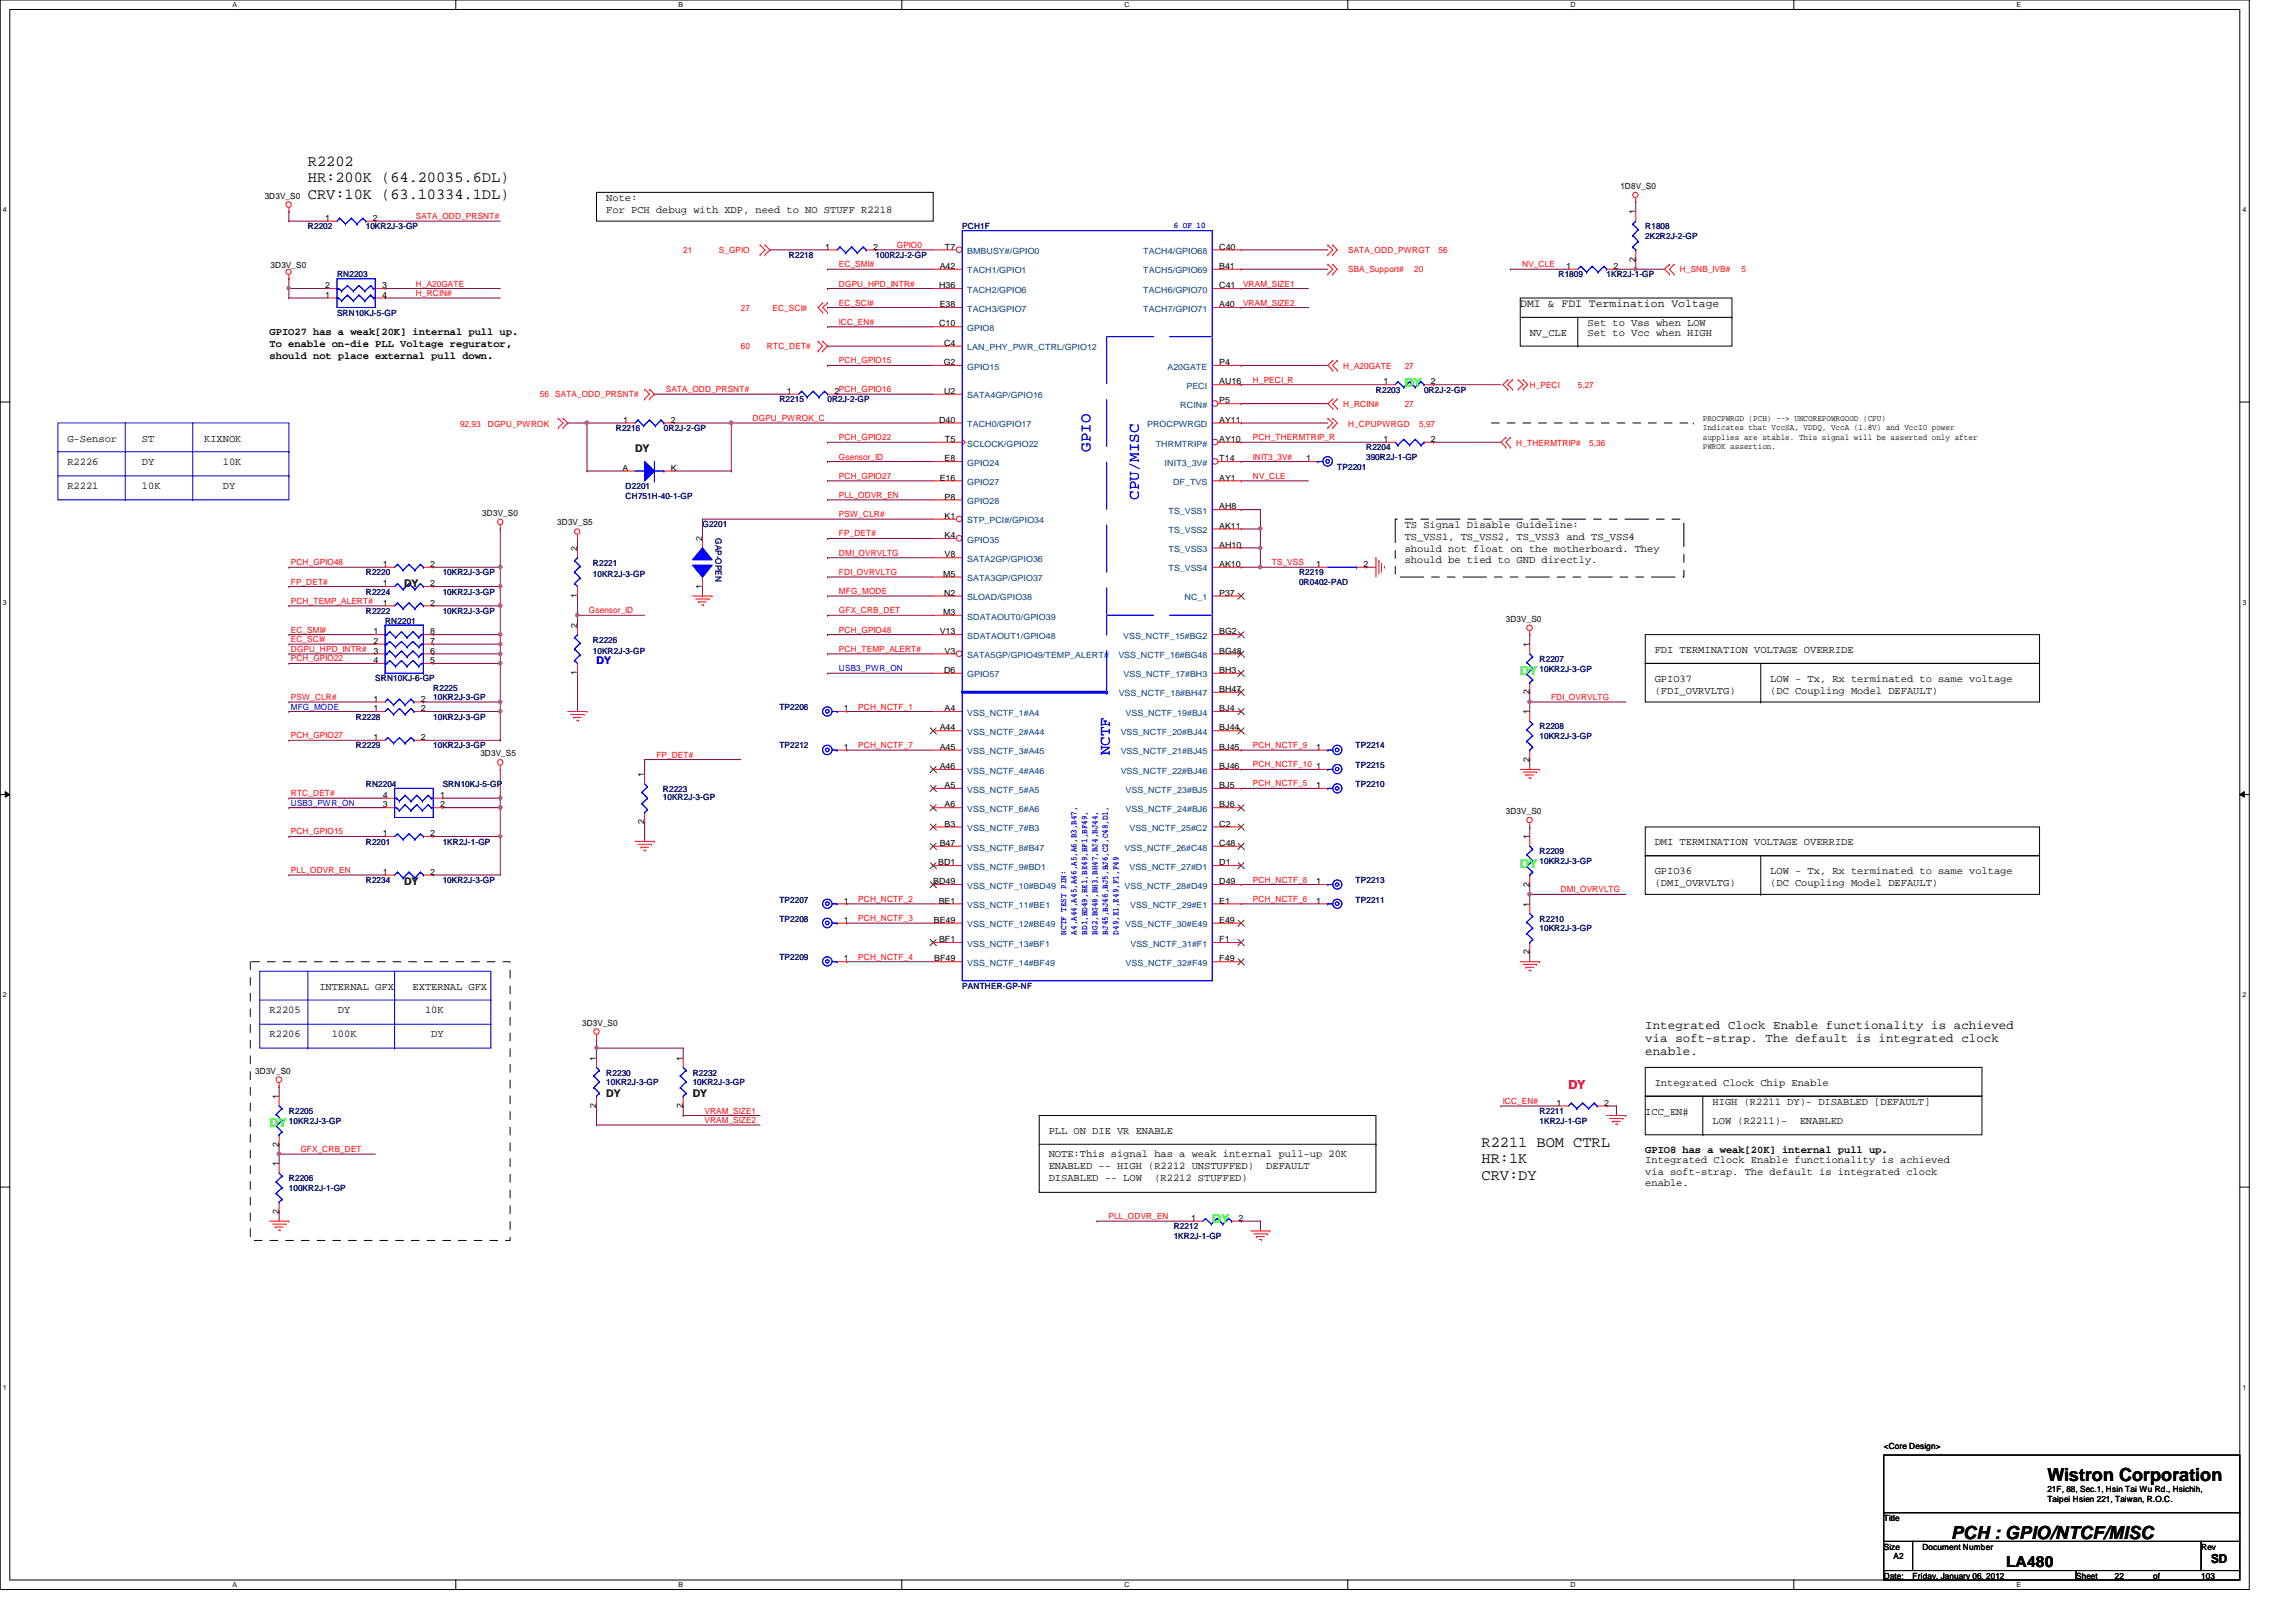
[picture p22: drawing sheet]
<svg xmlns="http://www.w3.org/2000/svg" width="297mm" height="210mm" viewBox="0 0 297 210" stroke-linecap="round" stroke-linejoin="round" font-family="sans-serif">
<defs><g id="words">
<g font-size="2.3">
<text x="264.9" y="191.7">Wistron Corporation</text>
<text x="252.4" y="199.2">PCH : GPIO/NTCF/MISC</text>
</g>
<g font-size="2">
<text x="39.8" y="21.5">R2202</text>
<text x="39.8" y="23.6">HR:200K (64.20035.6DL)</text>
<text x="39.8" y="25.7">CRV:10K (63.10334.1DL)</text>
<text x="191.7" y="148.4">R2211 BOM CTRL</text>
<text x="191.7" y="150.5">HR:1K</text>
<text x="191.7" y="152.7">CRV:DY</text>
<text x="259.5" y="202.7">LA480</text>
</g>
<g font-size="2" fill="#00f">
<text x="141.1" y="58.5" transform="rotate(-90 141.1 58.5)">GPIO</text>
<text x="147.3" y="64.7" transform="rotate(-90 147.3 64.7)">CPU/MISC</text>
<text x="143.6" y="97.7" transform="rotate(-90 143.6 97.7)">NCTF</text>
</g>
<g font-size="1.6" fill="#0f0">
<text x="181.7" y="50">DY</text>
<text x="196.7" y="87.4">DY</text>
<text x="196.7" y="112.3">DY</text>
<text x="34.9" y="145.9">DY</text>
<text x="156.8" y="158.3">DY</text>
</g>
<g font-size="1.6">
<text x="212.8" y="133.2">Integrated Clock Enable functionality is achieved</text>
<text x="212.8" y="134.9">via soft-strap. The default is integrated clock</text>
<text x="212.8" y="136.6">enable.</text>
<text x="286" y="202.3">SD</text>
</g>
<text font-size="1.6" fill="#f00" x="202.9" y="140.9">DY</text>
<text font-size="1.5" x="196.7" y="39.8">DMI &amp; FDI Termination Voltage</text>
<g font-size="1.4">
<text x="78.4" y="26">Note:</text>
<text x="78.4" y="27.6">For PCH debug with XDP, need to NO STUFF R2218</text>
<text x="34.9" y="43.4">GPIO27 has a weak[20K] internal pull up.</text>
<text x="34.9" y="44.9">To enable on-die PLL Voltage regurator,</text>
<text x="34.9" y="46.4">should not place external pull down.</text>
<text x="197.9" y="43.4">NV_CLE</text>
<text x="205.4" y="42.2">Set to Vss when LOW</text>
<text x="205.4" y="43.4">Set to Vcc when HIGH</text>
<text x="8.7" y="57.1">G-Sensor</text>
<text x="18.4" y="57.1">ST</text>
<text x="26.4" y="57.1">KIXNOK</text>
<text x="8.7" y="60.2">R2226</text>
<text x="8.7" y="63.2">R2221</text>
<text x="18.4" y="60.2">DY</text>
<text x="18.4" y="63.2">10K</text>
<text x="28.8" y="60.2">10K</text>
<text x="28.8" y="63.2">DY</text>
<text x="181.7" y="68.3">TS Signal Disable Guideline:</text>
<text x="181.7" y="69.8">TS_VSS1, TS_VSS2, TS_VSS3 and TS_VSS4</text>
<text x="181.7" y="71.4">should not float on the motherboard. They</text>
<text x="181.7" y="72.9">should be tied to GND directly.</text>
<text x="214.1" y="84.5">FDI TERMINATION VOLTAGE OVERRIDE</text>
<text x="214.1" y="88.3">GPIO37</text>
<text x="214.1" y="89.8">(FDI_OVRVLTG)</text>
<text x="229" y="88.3">LOW - Tx, Rx terminated to same voltage</text>
<text x="229" y="89.8">(DC Coupling Model DEFAULT)</text>
<text x="214.1" y="113.2">GPIO36</text>
<text x="214.1" y="109.4">DMI TERMINATION VOLTAGE OVERRIDE</text>
<text x="229" y="113.2">LOW - Tx, Rx terminated to same voltage</text>
<text x="214.1" y="114.7">(DMI_OVRVLTG)</text>
<text x="229" y="114.7">(DC Coupling Model DEFAULT)</text>
<text x="34.9" y="131.1">R2205</text>
<text x="41.3" y="128.1">INTERNAL GFX</text>
<text x="43.7" y="131.1">DY</text>
<text x="53.4" y="128.1">EXTERNAL GFX</text>
<text x="55" y="131.1">10K</text>
<text x="34.9" y="134.2">R2206</text>
<text x="42.9" y="134.2">100K</text>
<text x="55.8" y="134.2">DY</text>
<text x="214.1" y="140.5">Integrated Clock Chip Enable</text>
<text x="221.6" y="143">HIGH (R2211 DY)- DISABLED [DEFAULT]</text>
<text x="135.7" y="146.7">PLL ON DIE VR ENABLE</text>
<text x="135.7" y="149.8">NOTE:This signal has a weak internal pull-up 20K</text>
<text x="212.8" y="149.2">GPIO8 has a weak[20K] internal pull up.</text>
<text x="212.8" y="144.3">ICC_EN#</text>
<text x="221.6" y="145.5">LOW (R2211)-</text>
<text x="232.8" y="145.5">ENABLED</text>
<text x="135.7" y="151.3">ENABLED -- HIGH (R2212 UNSTUFFED)</text>
<text x="135.7" y="152.8">DISABLED -- LOW</text>
<text x="149.3" y="152.8">(R2212 STUFFED)</text>
<text x="163.8" y="151.3">DEFAULT</text>
<text x="212.8" y="150.5">Integrated Clock Enable functionality is achieved</text>
<text x="212.8" y="152">via soft-strap. The default is integrated clock</text>
<text x="212.8" y="153.5">enable.</text>
</g>
<g font-size="1.4" fill="#008000">
<text x="82.2" y="58.5">DY</text>
<text x="52.3" y="75.9">DY</text>
<text x="52.3" y="114.5">DY</text>
<text x="78.4" y="141.9">DY</text>
<text x="89.6" y="141.9">DY</text>
</g>
<text font-size="1.4" fill="#00f" x="77.2" y="85.9">DY</text>
<g font-size="1.1">
<text x="34.2" y="25.7">3D3V_S0</text>
<text x="42.1" y="28.6">1</text>
<text x="48.2" y="28.6">2</text>
<text x="209.6" y="24.4">1D8V_S0</text>
<text x="211.6" y="27.7" transform="rotate(-90 211.6 27.7)">1</text>
<text x="35" y="34.6">3D3V_S0</text>
<text x="106.8" y="32.3">1</text>
<text x="112.9" y="32.3">2</text>
<text x="121.6" y="34.8">A42</text>
<text x="122.3" y="32.3">T7</text>
<text x="157.7" y="32.3">C40</text>
<text x="157.7" y="34.8">B41</text>
<text x="202.6" y="34.8">1</text>
<text x="208.7" y="34.8">2</text>
<text x="211.6" y="33.9" transform="rotate(-90 211.6 33.9)">2</text>
<text x="42.1" y="38.5">1</text>
<text x="42.1" y="37.3">2</text>
<text x="49.4" y="37.3">3</text>
<text x="49.4" y="38.5">4</text>
<text x="121.5" y="37.3">H36</text>
<text x="121.6" y="39.8">E38</text>
<text x="157.7" y="37.3">C41</text>
<text x="157.7" y="39.8">A40</text>
<text x="121.5" y="42.2">C10</text>
<text x="122.1" y="47.2">G2</text>
<text x="122.1" y="44.7">C4</text>
<text x="157.7" y="47.2">P4</text>
<text x="101.8" y="51">1</text>
<text x="107.9" y="51">2PCH_GPIO16</text>
<text x="122.1" y="51">U2</text>
<text x="157.7" y="52.2">P5</text>
<text x="157.7" y="49.7">AU16</text>
<text x="179" y="49.7">1</text>
<text x="185.1" y="49.7">2</text>
<text x="80.6" y="54.7">1</text>
<text x="86.8" y="54.7">2</text>
<text x="121.5" y="54.7">D40</text>
<text x="122.2" y="59.7">E8</text>
<text x="122.3" y="57.2">T5</text>
<text x="157.7" y="54.7">AY11</text>
<text x="157.7" y="57.2">AY10</text>
<text x="157.7" y="59.7">T14</text>
<text x="169" y="59.7">1</text>
<text x="179" y="57.2">1</text>
<text x="185.1" y="57.2">2</text>
<text x="220.3" y="54.4">PROCPWRGD (PCH) --&gt; UNCOREPOWRGOOD (CPU)</text>
<text x="220.3" y="55.7">Indicates that VccSA, VDDQ, VccA (1.8V) and VccIO power</text>
<text x="220.3" y="56.9">supplies are stable. This signal will be asserted only after</text>
<text x="220.3" y="58.1">PWROK assertion.</text>
<text x="80.5" y="60.9">A</text>
<text x="86.8" y="60.9">K</text>
<text x="121.6" y="62.2">E16</text>
<text x="122.2" y="64.6">P8</text>
<text x="157.7" y="65.9">AH8</text>
<text x="157.7" y="62.2">AY1</text>
<text x="62.4" y="66.8">3D3V_S0</text>
<text x="72.1" y="68">3D3V_S5</text>
<text x="74.7" y="71.3" transform="rotate(-90 74.7 71.3)">2</text>
<text x="90.8" y="70" transform="rotate(-90 90.8 70)">2</text>
<text x="122.2" y="67.1">K1</text>
<text x="122.2" y="69.6">K4</text>
<text x="157.7" y="70.9">AH10</text>
<text x="157.7" y="68.4">AK11</text>
<text x="49.5" y="73.4">1</text>
<text x="49.5" y="75.9">1</text>
<text x="55.7" y="73.4">2</text>
<text x="55.7" y="75.9">2</text>
<text x="74.7" y="77.4" transform="rotate(-90 74.7 77.4)">1</text>
<text x="90.8" y="76.2" transform="rotate(-90 90.8 76.2)">1</text>
<text x="122" y="74.6">M5</text>
<text x="122.1" y="77.1">N2</text>
<text x="122.2" y="72.1">V8</text>
<text x="157.7" y="73.4">AK10</text>
<text x="157.7" y="77.1">P37</text>
<text x="170.3" y="73.4">1</text>
<text x="176.4" y="73.4">2</text>
<text x="48.3" y="82.1">1</text>
<text x="48.3" y="83.3">2</text>
<text x="49.5" y="78.4">1</text>
<text x="55.7" y="78.4">2</text>
<text x="55.7" y="83.3">7</text>
<text x="55.7" y="82.1">8</text>
<text x="74.7" y="81.2" transform="rotate(-90 74.7 81.2)">2</text>
<text x="121.6" y="82.1">V13</text>
<text x="122" y="79.6">M3</text>
<text x="157.7" y="82.1">BG2</text>
<text x="194.8" y="80.4">3D3V_S0</text>
<text x="197.9" y="83.7" transform="rotate(-90 197.9 83.7)">1</text>
<text x="48.3" y="84.6">3</text>
<text x="48.3" y="85.8">4</text>
<text x="55.7" y="85.8">5</text>
<text x="55.7" y="84.6">6</text>
<text x="74.7" y="87.4" transform="rotate(-90 74.7 87.4)">1</text>
<text x="122.1" y="87.1">D6</text>
<text x="122.2" y="84.6">V3</text>
<text x="157.7" y="87.1">BH3</text>
<text x="157.7" y="89.5">BH47</text>
<text x="157.7" y="84.6">BG48</text>
<text x="197.9" y="89.9" transform="rotate(-90 197.9 89.9)">2</text>
<text x="48.3" y="95.8">1</text>
<text x="48.3" y="92">1</text>
<text x="48.3" y="90.8">1</text>
<text x="54.4" y="95.8">2</text>
<text x="54.4" y="92">2</text>
<text x="54.4" y="90.8">2</text>
<text x="109.2" y="92">1</text>
<text x="121.6" y="94.5">A44</text>
<text x="122.2" y="92">A4</text>
<text x="157.7" y="92">BJ4</text>
<text x="157.7" y="94.5">BJ44</text>
<text x="197.9" y="92.5" transform="rotate(-90 197.9 92.5)">1</text>
<text x="62.1" y="97.9">3D3V_S5</text>
<text x="83.4" y="100.5" transform="rotate(-90 83.4 100.5)">1</text>
<text x="109.2" y="97">1</text>
<text x="121.6" y="97">A45</text>
<text x="121.6" y="99.5">A46</text>
<text x="122.2" y="102">A5</text>
<text x="157.7" y="97">BJ45</text>
<text x="157.7" y="99.5">BJ46</text>
<text x="157.7" y="102">BJ5</text>
<text x="170.3" y="97">1</text>
<text x="170.3" y="102">1</text>
<text x="170.3" y="99.5">1</text>
<text x="197.9" y="98.6" transform="rotate(-90 197.9 98.6)">2</text>
<text x="49.5" y="104.5">3</text>
<text x="49.5" y="103.3">4</text>
<text x="56.9" y="103.3">1</text>
<text x="56.9" y="104.5">2</text>
<text x="83.4" y="106.7" transform="rotate(-90 83.4 106.7)">2</text>
<text x="122.2" y="104.5">A6</text>
<text x="122.2" y="107">B3</text>
<text x="157.7" y="104.5">BJ6</text>
<text x="157.7" y="107">C2</text>
<text x="194.8" y="105.3">3D3V_S0</text>
<text x="49.5" y="108.2">1</text>
<text x="49.5" y="113.2">1</text>
<text x="55.7" y="108.2">2</text>
<text x="55.7" y="113.2">2</text>
<text x="121.4" y="112">BD1</text>
<text x="121.6" y="109.5">B47</text>
<text x="157.7" y="109.5">C48</text>
<text x="157.7" y="112">D1</text>
<text x="197.9" y="108.6" transform="rotate(-90 197.9 108.6)">1</text>
<text x="109.2" y="116.9">1</text>
<text x="109.2" y="119.4">1</text>
<text x="120.7" y="114.4">BD49</text>
<text x="120.8" y="119.4">BE49</text>
<text x="121.5" y="116.9">BE1</text>
<text x="157.7" y="114.4">D49</text>
<text x="157.7" y="116.9">E1</text>
<text x="157.7" y="119.4">E49</text>
<text x="170.3" y="116.9">1</text>
<text x="170.3" y="114.4">1</text>
<text x="197.9" y="117.3" transform="rotate(-90 197.9 117.3)">1</text>
<text x="197.9" y="114.8" transform="rotate(-90 197.9 114.8)">2</text>
<text x="109.2" y="124.4">1</text>
<text x="120.9" y="124.4">BF49</text>
<text x="121.5" y="121.9">BF1</text>
<text x="157.7" y="124.4">F49</text>
<text x="157.7" y="121.9">F1</text>
<text x="197.9" y="123.5" transform="rotate(-90 197.9 123.5)">2</text>
<text x="75.3" y="132.7">3D3V_S0</text>
<text x="77.1" y="137.2" transform="rotate(-90 77.1 137.2)">1</text>
<text x="88.3" y="137.2" transform="rotate(-90 88.3 137.2)">1</text>
<text x="33" y="138.9">3D3V_S0</text>
<text x="36.1" y="142.2" transform="rotate(-90 36.1 142.2)">1</text>
<text x="77.1" y="143.4" transform="rotate(-90 77.1 143.4)">2</text>
<text x="88.3" y="143.4" transform="rotate(-90 88.3 143.4)">2</text>
<text x="201.4" y="143.1">1</text>
<text x="207.5" y="143.1">2</text>
<text x="36.1" y="148.4" transform="rotate(-90 36.1 148.4)">2</text>
<text x="36.1" y="150.9" transform="rotate(-90 36.1 150.9)">1</text>
<text x="36.1" y="157.1" transform="rotate(-90 36.1 157.1)">2</text>
<text x="154.1" y="158">1</text>
<text x="160.2" y="158">2</text>
<text x="243.7" y="187.5">&lt;Core Design&gt;</text>
<text x="243.7" y="196.8">Title</text>
<text x="264.9" y="193.1">21F, 88, Sec.1, Hsin Tai Wu Rd., Hsichih,</text>
<text x="264.9" y="194.4">Taipei Hsien 221, Taiwan, R.O.C.</text>
<text x="243.7" y="200.5">Size</text>
<text x="245" y="201.8">A2</text>
<text x="248.7" y="200.5">Document Number</text>
<text x="284.8" y="200.5">Rev</text>
<text x="243.7" y="204.3">Date:</text>
<text x="247.4" y="204.3">Friday, January 06, 2012</text>
<text x="268.6" y="204.3">Sheet</text>
<text x="273.6" y="204.3">22</text>
<text x="278.6" y="204.3">of</text>
<text x="284.8" y="204.3">103</text>
</g>
<g font-size="1.1" fill="#000080">
<text x="39.8" y="29.7">R2202</text>
<text x="47.3" y="29.7">10KR2J-3-GP</text>
<text x="124.5" y="29.7">PCH1F</text>
<text x="212.8" y="29.7">R1808</text>
<text x="43.6" y="35.9">RN2203</text>
<text x="102.1" y="33.4">R2218</text>
<text x="113.3" y="33.4">100R2J-2-GP</text>
<text x="201.6" y="35.9">R1809</text>
<text x="207.9" y="35.9">1KR2J-1-GP</text>
<text x="212.8" y="30.9">2K2R2J-2-GP</text>
<text x="43.6" y="40.9">SRN10KJ-5-GP</text>
<text x="100.8" y="52.1">R2215</text>
<text x="107.1" y="52.1">0R2J-2-GP</text>
<text x="178" y="50.8">R2203</text>
<text x="184.2" y="50.8">0R2J-2-GP</text>
<text x="79.7" y="55.8">R2216</text>
<text x="85.9" y="55.8">0R2J-2-GP</text>
<text x="176.7" y="58.3">R2204</text>
<text x="176.7" y="59.5">390R2J-1-GP</text>
<text x="80.9" y="63.3">D2201</text>
<text x="80.9" y="64.5">CH751H-40-1-GP</text>
<text x="173" y="60.8">TP2201</text>
<text x="90.9" y="68.2">G2201</text>
<text x="92.6" y="69.7" transform="rotate(90 92.6 69.7)">GAP-OPEN</text>
<text x="47.3" y="74.5">R2220</text>
<text x="47.3" y="77">R2224</text>
<text x="57.3" y="74.5">10KR2J-3-GP</text>
<text x="57.3" y="77">10KR2J-3-GP</text>
<text x="76.7" y="73.2">R2221</text>
<text x="76.7" y="74.7">10KR2J-3-GP</text>
<text x="168.1" y="74.5">R2219</text>
<text x="168.1" y="75.7">0R0402-PAD</text>
<text x="47.3" y="79.5">R2222</text>
<text x="49.8" y="80.7">RN2201</text>
<text x="57.3" y="79.5">10KR2J-3-GP</text>
<text x="76.7" y="83.2">R2226</text>
<text x="48.6" y="88.2">SRN10KJ-6-GP</text>
<text x="56" y="89.4">R2225</text>
<text x="76.7" y="84.7">10KR2J-3-GP</text>
<text x="199.2" y="85.7">R2207</text>
<text x="199.2" y="86.9">10KR2J-3-GP</text>
<text x="46.1" y="93.1">R2228</text>
<text x="56" y="90.6">10KR2J-3-GP</text>
<text x="56" y="93.1">10KR2J-3-GP</text>
<text x="100.8" y="91.9">TP2206</text>
<text x="199.2" y="94.4">R2208</text>
<text x="199.2" y="95.6">10KR2J-3-GP</text>
<text x="46.1" y="96.9">R2229</text>
<text x="47.3" y="101.9">RN2204</text>
<text x="56" y="96.9">10KR2J-3-GP</text>
<text x="57.3" y="101.9">SRN10KJ-5-GP</text>
<text x="100.8" y="96.9">TP2212</text>
<text x="175.4" y="96.9">TP2214</text>
<text x="175.4" y="101.9">TP2210</text>
<text x="175.4" y="99.4">TP2215</text>
<text x="85.8" y="102.5">R2223</text>
<text x="85.8" y="103.6">10KR2J-3-GP</text>
<text x="47.3" y="109.3">R2201</text>
<text x="57.3" y="109.3">1KR2J-1-GP</text>
<text x="199.2" y="110.6">R2209</text>
<text x="199.2" y="111.8">10KR2J-3-GP</text>
<text x="47.3" y="114.3">R2234</text>
<text x="57.3" y="114.3">10KR2J-3-GP</text>
<text x="100.8" y="116.8">TP2207</text>
<text x="100.8" y="119.3">TP2208</text>
<text x="175.4" y="116.8">TP2211</text>
<text x="175.4" y="114.3">TP2213</text>
<text x="199.2" y="119.3">R2210</text>
<text x="100.8" y="124.2">TP2209</text>
<text x="199.2" y="120.5">10KR2J-3-GP</text>
<text x="124.5" y="128">PANTHER-GP-NF</text>
<text x="78.4" y="139.2">R2230</text>
<text x="78.4" y="140.4">10KR2J-3-GP</text>
<text x="89.6" y="139.2">R2232</text>
<text x="89.6" y="140.4">10KR2J-3-GP</text>
<text x="37.4" y="144.2">R2205</text>
<text x="37.4" y="145.4">10KR2J-3-GP</text>
<text x="199.2" y="144.2">R2211</text>
<text x="199.2" y="145.4">1KR2J-1-GP</text>
<text x="37.4" y="152.9">R2206</text>
<text x="37.4" y="154.1">100KR2J-1-GP</text>
<text x="151.8" y="159.1">R2212</text>
<text x="151.8" y="160.4">1KR2J-1-GP</text>
</g>
<g font-size="1.1" fill="#f00">
<text x="53.8" y="28.4">SATA_ODD_PRSNT#</text>
<text x="88.4" y="32.8">21</text>
<text x="93" y="32.8">S_GPIO</text>
<text x="108.5" y="34.6">EC_SMI#</text>
<text x="116" y="32.1">GPIO0</text>
<text x="174.4" y="32.8">SATA_ODD_PWRGT</text>
<text x="174.4" y="35.3">SBA_Support#</text>
<text x="183" y="35.3">20</text>
<text x="186.1" y="32.8">56</text>
<text x="196.9" y="34.6">NV_CLE</text>
<text x="217.3" y="35.3">H_SNB_IVB#</text>
<text x="225.3" y="35.3">5</text>
<text x="53.8" y="38.3">H_RCIN#</text>
<text x="53.8" y="37.1">H_A20GATE</text>
<text x="95.8" y="40.3">27</text>
<text x="99.9" y="40.3">EC_SCI#</text>
<text x="108.5" y="37.1">DGPU_HPD_INTR#</text>
<text x="108.5" y="39.5">EC_SCI#</text>
<text x="160.8" y="37.1">VRAM_SIZE1</text>
<text x="160.8" y="39.5">VRAM_SIZE2</text>
<text x="95.8" y="45.2">60</text>
<text x="99.2" y="45.2">RTC_DET#</text>
<text x="108.5" y="42">ICC_EN#</text>
<text x="108.5" y="47">PCH_GPIO15</text>
<text x="173.8" y="47.7">H_A20GATE</text>
<text x="181.7" y="47.7">27</text>
<text x="69.8" y="51.4">56</text>
<text x="71.8" y="51.4">SATA_ODD_PRSNT#</text>
<text x="86.1" y="50.8">SATA_ODD_PRSNT#</text>
<text x="162.1" y="49.5">H_PECI_R</text>
<text x="173.8" y="52.7">H_RCIN#</text>
<text x="181.7" y="52.7">27</text>
<text x="197.9" y="50.2">H_PECI</text>
<text x="204.1" y="50.2">5,27</text>
<text x="59.5" y="55.2">92,93</text>
<text x="63.1" y="55.2">DGPU_PWROK</text>
<text x="97.4" y="54.5">DGPU_PWROK_C</text>
<text x="108.5" y="59.5">Gsensor_ID</text>
<text x="108.5" y="57">PCH_GPIO22</text>
<text x="162.1" y="57">PCH_THERMTRIP_R</text>
<text x="162.1" y="59.5">INIT3_3V#</text>
<text x="174.4" y="55.2">H_CPUPWRGD</text>
<text x="183.6" y="55.2">5,97</text>
<text x="196.2" y="57.7">H_THERMTRIP#</text>
<text x="205.6" y="57.7">5,36</text>
<text x="108.5" y="64.4">PLL_ODVR_EN</text>
<text x="108.5" y="62">PCH_GPIO27</text>
<text x="162.1" y="62">NV_CLE</text>
<text x="108.5" y="66.9">PSW_CLR#</text>
<text x="108.5" y="69.4">FP_DET#</text>
<text x="108.5" y="71.9">DMI_OVRVLTG</text>
<text x="37.6" y="73.2">PCH_GPIO48</text>
<text x="37.6" y="75.6">FP_DET#</text>
<text x="108.5" y="76.9">MFG_MODE</text>
<text x="108.5" y="74.4">FDI_OVRVLTG</text>
<text x="164.5" y="73.2">TS_VSS</text>
<text x="37.6" y="81.9">EC_SMI#</text>
<text x="37.6" y="83.1">EC_SCI#</text>
<text x="37.6" y="78.1">PCH_TEMP_ALERT#</text>
<text x="76.2" y="79.4">Gsensor_ID</text>
<text x="108.5" y="81.9">PCH_GPIO48</text>
<text x="108.5" y="79.4">GFX_CRB_DET</text>
<text x="37.6" y="85.6">PCH_GPIO22</text>
<text x="37.6" y="84.4">DGPU_HPD_INTR#</text>
<text x="108.5" y="84.4">PCH_TEMP_ALERT#</text>
<text x="37.6" y="95.5">PCH_GPIO27</text>
<text x="37.6" y="90.6">PSW_CLR#</text>
<text x="111" y="91.8">PCH_NCTF_1</text>
<text x="200.7" y="90.6">FDI_OVRVLTG</text>
<text x="84.9" y="98">FP_DET#</text>
<text x="111" y="96.8">PCH_NCTF_7</text>
<text x="162.1" y="101.8">PCH_NCTF_5</text>
<text x="162.1" y="96.8">PCH_NCTF_9</text>
<text x="162.1" y="99.3">PCH_NCTF_10</text>
<text x="37.6" y="108">PCH_GPIO15</text>
<text x="37.6" y="103">RTC_DET#</text>
<text x="37.6" y="113">PLL_ODVR_EN</text>
<text x="111" y="116.7">PCH_NCTF_2</text>
<text x="111" y="119.2">PCH_NCTF_3</text>
<text x="162.1" y="116.7">PCH_NCTF_6</text>
<text x="162.1" y="114.2">PCH_NCTF_8</text>
<text x="201.9" y="115.5">DMI_OVRVLTG</text>
<text x="111" y="124.2">PCH_NCTF_4</text>
<text x="194.4" y="142.9">ICC_EN#</text>
<text x="38.9" y="149.1">GFX_CRB_DET</text>
<text x="91.1" y="144.1">VRAM_SIZE1</text>
<text x="91.1" y="145.3">VRAM_SIZE2</text>
<text x="143.4" y="157.8">PLL_ODVR_EN</text>
</g>
<g font-size="1.1" fill="#00f">
<text x="151.8" y="29.5">6 OF 10</text>
<text x="108.5" y="86.9">USB3_PWR_ON</text>
<text x="37.6" y="91.8">MFG_MODE</text>
<text x="37.6" y="104.3">USB3_PWR_ON</text>
<text x="137.9" y="120.9" transform="rotate(-90 137.9 120.9)">NCTF TEST PIN:</text>
<text x="139.3" y="120.9" transform="rotate(-90 139.3 120.9)">A4,A44,A45,A46,A5,A6,B3,B47,</text>
<text x="140.6" y="120.9" transform="rotate(-90 140.6 120.9)">BD1,BD49,BE1,BE49,BF1,BF49,</text>
<text x="142" y="120.9" transform="rotate(-90 142 120.9)">BG2,BG48,BH3,BH47,BJ4,BJ44,</text>
<text x="143.3" y="120.9" transform="rotate(-90 143.3 120.9)">BJ45,BJ46,BJ5,BJ6,C2,C48,D1,</text>
<text x="144.7" y="120.9" transform="rotate(-90 144.7 120.9)">D49,E1,E49,F1,F49</text>
</g>
<g font-size="1.1" fill="#004080">
<text x="125.1" y="32.9">BMBUSY#/GPIO0</text>
<text x="125.1" y="35.4">TACH1/GPIO1</text>
<text x="147.9" y="32.9">TACH4/GPIO68</text>
<text x="147.9" y="35.4">TACH5/GPIO69</text>
<text x="125.1" y="37.9">TACH2/GPIO6</text>
<text x="125.1" y="40.3">TACH3/GPIO7</text>
<text x="147.9" y="37.9">TACH6/GPIO70</text>
<text x="147.9" y="40.3">TACH7/GPIO71</text>
<text x="125.1" y="45.3">LAN_PHY_PWR_CTRL/GPIO12</text>
<text x="125.1" y="42.8">GPIO8</text>
<text x="125.1" y="47.8">GPIO15</text>
<text x="151" y="47.8">A20GATE</text>
<text x="125.1" y="51.6">SATA4GP/GPIO16</text>
<text x="152.7" y="52.8">RCIN#</text>
<text x="153.5" y="50.3">PECI</text>
<text x="125.1" y="55.3">TACH0/GPIO17</text>
<text x="125.1" y="57.8">SCLOCK/GPIO22</text>
<text x="148.4" y="55.3">PROCPWRGD</text>
<text x="149.5" y="57.8">THRMTRIP#</text>
<text x="125.1" y="62.8">GPIO27</text>
<text x="125.1" y="65.2">GPIO28</text>
<text x="125.1" y="60.3">GPIO24</text>
<text x="150.7" y="60.3">INIT3_3V#</text>
<text x="151.8" y="62.8">DF_TVS</text>
<text x="125.1" y="67.7">STP_PCI#/GPIO34</text>
<text x="125.1" y="70.2">GPIO35</text>
<text x="151.2" y="71.5">TS_VSS3</text>
<text x="151.2" y="69">TS_VSS2</text>
<text x="151.2" y="66.5">TS_VSS1</text>
<text x="125.1" y="75.2">SATA3GP/GPIO37</text>
<text x="125.1" y="77.7">SLOAD/GPIO38</text>
<text x="125.1" y="72.7">SATA2GP/GPIO36</text>
<text x="151.2" y="74">TS_VSS4</text>
<text x="153.2" y="77.7">NC_1</text>
<text x="125.1" y="80.2">SDATAOUT0/GPIO39</text>
<text x="125.1" y="82.7">SDATAOUT1/GPIO48</text>
<text x="145.3" y="82.7">VSS_NCTF_15#BG2</text>
<text x="125.1" y="87.7">GPIO57</text>
<text x="125.1" y="85.2">SATA5GP/GPIO49/TEMP_ALERT#</text>
<text x="144.7" y="85.2">VSS_NCTF_16#BG48</text>
<text x="145.4" y="87.7">VSS_NCTF_17#BH3</text>
<text x="125.1" y="92.6">VSS_NCTF_1#A4</text>
<text x="125.1" y="95.1">VSS_NCTF_2#A44</text>
<text x="144.7" y="90.1">VSS_NCTF_18#BH47</text>
<text x="145" y="95.1">VSS_NCTF_20#BJ44</text>
<text x="145.6" y="92.6">VSS_NCTF_19#BJ4</text>
<text x="125.1" y="97.6">VSS_NCTF_3#A45</text>
<text x="125.1" y="100.1">VSS_NCTF_4#A46</text>
<text x="145" y="97.6">VSS_NCTF_21#BJ45</text>
<text x="145" y="100.1">VSS_NCTF_22#BJ46</text>
<text x="125.1" y="102.6">VSS_NCTF_5#A5</text>
<text x="125.1" y="105.1">VSS_NCTF_6#A6</text>
<text x="125.1" y="107.6">VSS_NCTF_7#B3</text>
<text x="145.6" y="102.6">VSS_NCTF_23#BJ5</text>
<text x="145.6" y="105.1">VSS_NCTF_24#BJ6</text>
<text x="146.1" y="107.6">VSS_NCTF_25#C2</text>
<text x="125.1" y="110.1">VSS_NCTF_8#B47</text>
<text x="125.1" y="112.6">VSS_NCTF_9#BD1</text>
<text x="145.5" y="110.1">VSS_NCTF_26#C48</text>
<text x="146.1" y="112.6">VSS_NCTF_27#D1</text>
<text x="125.1" y="115">VSS_NCTF_10#BD49</text>
<text x="125.1" y="117.5">VSS_NCTF_11#BE1</text>
<text x="145.5" y="115">VSS_NCTF_28#D49</text>
<text x="146.2" y="117.5">VSS_NCTF_29#E1</text>
<text x="125.1" y="120">VSS_NCTF_12#BE49</text>
<text x="125.1" y="122.5">VSS_NCTF_13#BF1</text>
<text x="125.1" y="125">VSS_NCTF_14#BF49</text>
<text x="145.6" y="120">VSS_NCTF_30#E49</text>
<text x="145.6" y="125">VSS_NCTF_32#F49</text>
<text x="146.3" y="122.5">VSS_NCTF_31#F1</text>
</g>
<g font-size=".9">
<text x="30.1" y=".9">A</text>
<text x="87.8" y=".9">B</text>
<text x="145.5" y=".9">C</text>
<text x="203.2" y=".9">D</text>
<text x="260.9" y=".9">E</text>
<text x=".4" y="27.4">4</text>
<text x="290.1" y="27.4">4</text>
<text x=".4" y="78.2">3</text>
<text x="290.1" y="78.2">3</text>
<text x=".4" y="129">2</text>
<text x="290.1" y="129">2</text>
<text x=".4" y="179.8">1</text>
<text x="290.1" y="179.8">1</text>
<text x="30.1" y="205.4">A</text>
<text x="87.8" y="205.4">B</text>
<text x="145.5" y="205.4">C</text>
<text x="203.2" y="205.4">D</text>
<text x="260.9" y="205.4">E</text>
</g>
</g></defs>
<path d="M0 0h291v205.7h-291zM1.3 1.2h288.5v203.3h-288.5z" fill="none" stroke="#000" stroke-width=".13"/>
<g fill="#fff">
<path d="M30.1 .1h.5v1h-.5z"/>
<path d="M30.1 204.6h.5v1h-.5z"/>
</g>
<path d="M59 0v1.2M59 204.5v1.2" fill="none" stroke="#000" stroke-width=".13"/>
<g fill="#fff">
<path d="M87.8 .1h.6v1h-.6z"/>
<path d="M87.8 204.6h.6v1h-.6z"/>
</g>
<path d="M116.7 0v1.2M116.7 204.5v1.2" fill="none" stroke="#000" stroke-width=".13"/>
<g fill="#fff">
<path d="M145.5 .1h.6v1h-.6z"/>
<path d="M145.5 204.6h.6v1h-.6z"/>
</g>
<path d="M174.4 0v1.2M174.4 204.5v1.2" fill="none" stroke="#000" stroke-width=".13"/>
<g fill="#fff">
<path d="M203.2 .1h.6v1h-.6z"/>
<path d="M203.2 204.6h.6v1h-.6z"/>
</g>
<path d="M232.1 0v1.2M232.1 204.5v1.2" fill="none" stroke="#000" stroke-width=".13"/>
<g fill="#fff">
<path d="M260.9 .1h.6v1h-.6z"/>
<path d="M260.9 204.6h.6v1h-.6z"/>
<path d="M.4 26.6h.5v1h-.5z"/>
<path d="M290.1 26.6h.5v1h-.5z"/>
<path d="M.4 77.4h.5v1h-.5z"/>
<path d="M290.1 77.4h.5v1h-.5z"/>
</g>
<path d="M0 52h1.3M289.8 52h1.2" fill="none" stroke="#000" stroke-width=".13"/>
<g fill="#fff">
<path d="M.4 128.2h.5v1h-.5z"/>
<path d="M290.1 128.2h.5v1h-.5z"/>
</g>
<path d="M0 102.8h1.3M.7 102.4l.6 .4-.6 .4zM289.8 102.8l.6-.4v.8zM289.8 102.8h1.2" fill="none" stroke="#000" stroke-width=".13"/>
<path d="M.7 102.4l.6 .4-.6 .4zM289.8 102.8l.6-.4v.8z" fill="#000"/>
<g fill="#fff">
<path d="M.4 179h.5v1h-.5z"/>
<path d="M290.1 179h.5v1h-.5z"/>
</g>
<path d="M0 153.6h1.3M289.8 153.6h1.2" fill="none" stroke="#000" stroke-width=".13"/>
<path d="M160.6 73.4h.1M160.6 70.9h.1M160.6 70.9h2.5M163.1 70.9h.1M163.1 70.9v2.5h-2.5" fill="none" stroke="#800040" stroke-width=".13"/>
<path d="M162.9 73.2h.3l.1 .2-.1 .1-.2 .1-.1-.1z" fill-rule="evenodd" fill="#f0f"/>
<path d="M162.9 73.2h.3l.1 .2-.1 .1-.2 .1-.1-.1z" fill="none" stroke="#f0f" stroke-width=".13"/>
<path d="M162.9 70.8h.3l.1 .1-.1 .1-.2 .1-.1-.1z" fill-rule="evenodd" fill="#f0f"/>
<path d="M162.9 70.8h.3l.1 .1-.1 .1-.2 .1-.1-.1z" fill="none" stroke="#f0f" stroke-width=".13"/>
<path d="M160.6 66h.1M160.6 68.5h.1M160.6 66h2.5M160.6 68.5h2.5M163.1 73.4h.1M163.1 68.5h.1M163.1 73.4h7.4M163.1 68.5v2.4" fill="none" stroke="#800040" stroke-width=".13"/>
<path d="M162.9 68.3h.3l.1 .1-.1 .1-.2 .1-.1-.1z" fill-rule="evenodd" fill="#f0f"/>
<path d="M162.9 68.3h.3l.1 .1-.1 .1-.2 .1-.1-.1z" fill="none" stroke="#f0f" stroke-width=".13"/>
<path d="M64.7 78.4h.1M64.7 78.4v3.7" fill="none" stroke="#800040" stroke-width=".13"/>
<path d="M64.6 78.2h.3v.2v.1l-.2 .1-.1-.1z" fill-rule="evenodd" fill="#f0f"/>
<path d="M64.6 78.2h.3v.2v.1l-.2 .1-.1-.1z" fill="none" stroke="#f0f" stroke-width=".13"/>
<g fill="none" stroke="#800040" stroke-width=".13">
<path d="M37.4 36.1h.1M37.4 37.3h.1M37.4 38.6h.1M37.4 36.1v2.5M37.4 38.6h4.9M49.8 38.6h.1M49.8 38.6h14.9M160.6 34.8h.1M160.6 34.8h11.2M37.4 73.4h.1M37.4 73.4h12.4M90.9 67.2h.1"/>
<path d="M90.9 67.2v2.5M107.1 77.1h.1M107.1 77.1h13.6M109.6 92.1h.1M109.6 92.1h11.1M37.4 108.2h.1M37.4 108.2h12.4M56 108.2h.1M56 108.2h8.7M57.3 104.5h.1M64.7 103.3h.1M64.7 103.3v1.2h-7.4"/>
<path d="M109.6 117h.1M109.6 119.5h.1M109.6 117h11.1M109.6 119.5h11.1M109.6 124.5h.1M109.6 124.5h11.1"/>
</g>
<path d="M64.6 104.3h.3v.2v.2h-.2h-.1z" fill-rule="evenodd" fill="#f0f"/>
<path d="M64.6 104.3h.3v.2v.2h-.2h-.1z" fill="none" stroke="#f0f" stroke-width=".13"/>
<path d="M57.3 103.3h.1M57.3 103.3h7.4" fill="none" stroke="#800040" stroke-width=".13"/>
<path d="M64.6 103.1h.3v.2v.1l-.2 .1-.1-.1z" fill-rule="evenodd" fill="#f0f"/>
<path d="M64.6 103.1h.3v.2v.1l-.2 .1-.1-.1z" fill="none" stroke="#f0f" stroke-width=".13"/>
<path d="M37.4 37.3h.1M37.4 37.3h4.9M37.4 104.5h.1M37.4 104.5h12.4" fill="none" stroke="#800040" stroke-width=".13"/>
<path d="M37.2 37.1h.3v.2v.1l-.2 .1-.1-.1z" fill-rule="evenodd" fill="#f0f"/>
<path d="M37.2 37.1h.3v.2v.1l-.2 .1-.1-.1z" fill="none" stroke="#f0f" stroke-width=".13"/>
<path d="M49.8 37.3h.1M49.8 37.3h14.9M56 82.1h.1M56 82.1h8.7" fill="none" stroke="#800040" stroke-width=".13"/>
<path d="M64.6 81.9h.3v.2v.2h-.2h-.1z" fill-rule="evenodd" fill="#f0f"/>
<path d="M64.6 81.9h.3v.2v.2h-.2h-.1z" fill="none" stroke="#f0f" stroke-width=".13"/>
<path d="M56 83.4h.1M56 83.4h8.7" fill="none" stroke="#800040" stroke-width=".13"/>
<path d="M64.6 83.2h.3v.2v.1l-.2 .1-.1-.1z" fill-rule="evenodd" fill="#f0f"/>
<path d="M64.6 83.2h.3v.2v.1l-.2 .1-.1-.1z" fill="none" stroke="#f0f" stroke-width=".13"/>
<path d="M56 84.6h.1M56 84.6h8.7" fill="none" stroke="#800040" stroke-width=".13"/>
<path d="M64.6 84.4h.3v.2v.2h-.2h-.1z" fill-rule="evenodd" fill="#f0f"/>
<path d="M64.6 84.4h.3v.2v.2h-.2h-.1z" fill="none" stroke="#f0f" stroke-width=".13"/>
<path d="M56 85.9h.1M56 85.9h8.7" fill="none" stroke="#800040" stroke-width=".13"/>
<path d="M64.6 85.7h.3v.1v.2l-.2 .1-.1-.1z" fill-rule="evenodd" fill="#f0f"/>
<path d="M64.6 85.7h.3v.1v.2l-.2 .1-.1-.1z" fill="none" stroke="#f0f" stroke-width=".13"/>
<g fill="none" stroke="#800040" stroke-width=".13">
<path d="M37.4 27.3h.1M37.4 28.6h.1M37.4 28.6h4.9M37.4 27.3v1.3M48.6 28.6h.1M48.6 28.6h16.1M99.6 32.3h.1M99.6 32.3h7.5M113.3 32.3h.1M113.3 32.3h7.4M37.4 85.9h.1M37.4 82.1h.1"/>
<path d="M37.4 84.6h.1M37.4 83.4h.1M37.4 85.9h11.2M37.4 82.1h11.2M37.4 84.6h11.2M37.4 83.4h11.2M64.7 84.6h.1M64.7 83.4h.1M64.7 82.1h.1M64.7 82.1v3.8M197.9 107h.1M197.9 114.5h.1"/>
<path d="M197.9 107v1.2M197.9 114.5v1.2M197.9 123.2h.1M197.9 123.2v1.3"/>
</g>
<path d="M197.7 115.5h.3l.1 .2-.1 .2-.1 .1-.2-.1z" fill-rule="evenodd" fill="#f0f"/>
<path d="M197.7 115.5h.3l.1 .2-.1 .2-.1 .1-.2-.1z" fill="none" stroke="#f0f" stroke-width=".13"/>
<g fill="none" stroke="#800040" stroke-width=".13">
<path d="M107.1 42.3h.1M107.1 42.3h13.6M197.9 89.6h.1M197.9 90.8h.1M197.9 82.1h.1M197.9 82.1v1.3M197.9 89.6v2.5M197.9 90.8h12.5M197.9 115.7h.1M197.9 115.7h12.5M141.9 158h.1M141.9 158h12.4"/>
<path d="M160.6 158h.1M160.6 158h2.5M163.1 158h.1M163.1 158v1.3M207.9 143.1h.1M207.9 143.1h1.2M209.1 143.1h.1M209.1 143.1v1.3"/>
</g>
<path d="M197.7 90.7h.3l.1 .1-.1 .2-.1 .1-.2-.1z" fill-rule="evenodd" fill="#f0f"/>
<path d="M197.7 90.7h.3l.1 .1-.1 .2-.1 .1-.2-.1z" fill="none" stroke="#f0f" stroke-width=".13"/>
<g fill="none" stroke="#800040" stroke-width=".13">
<path d="M107.1 34.8h.1M107.1 37.3h.1M107.1 34.8h13.6M107.1 37.3h13.6M160.6 37.3h.1M160.6 32.3h.1M160.6 39.8h.1M160.6 37.3h8.7M160.6 32.3h11.2M160.6 39.8h8.7M84.7 51h.1M84.7 51h17.4"/>
<path d="M160.6 57.2h.1M160.6 47.3h.1M160.6 54.7h.1M160.6 59.7h.1M160.6 52.2h.1M160.6 49.8h.1M160.6 57.2h18.6M160.6 47.3h11.2M160.6 54.7h11.2M160.6 59.7h8.7M160.6 52.2h11.2M160.6 49.8h18.6"/>
<path d="M185.5 57.2h.1M185.5 49.8h.1M185.5 57.2h8.7M185.5 49.8h8.7M37.4 78.4h.1M37.4 78.4h12.4M56 78.4h.1M64.7 75.9h.1M64.7 75.9v2.5h-8.7M90.9 67.2h.1M90.9 67.2h29.8M107.1 74.7h.1"/>
<path d="M107.1 64.7h.1M107.1 74.7h13.6M107.1 64.7h13.6M107.1 87.1h.1M107.1 87.1h13.6M197.9 98.3h.1M197.9 98.3v1.3M197.9 115.7h.1M197.9 115.7v1.3M194.2 143.1h.1M194.2 143.1h7.4"/>
</g>
<path d="M64.6 75.7h.3v.2v.1l-.2 .1-.1-.1z" fill-rule="evenodd" fill="#f0f"/>
<path d="M64.6 75.7h.3v.2v.1l-.2 .1-.1-.1z" fill="none" stroke="#f0f" stroke-width=".13"/>
<path d="M107.1 39.8h.1M107.1 39.8h13.6M107.1 47.3h.1M107.1 47.3h13.6M56 75.9h.1M64.7 73.4h.1M64.7 73.4v2.5h-8.7M107.1 82.1h.1M107.1 84.6h.1M107.1 82.1h13.6M107.1 84.6h13.6" fill="none" stroke="#800040" stroke-width=".13"/>
<path d="M64.6 73.2h.3v.2v.1l-.2 .1-.1-.1z" fill-rule="evenodd" fill="#f0f"/>
<path d="M64.6 73.2h.3v.2v.1l-.2 .1-.1-.1z" fill="none" stroke="#f0f" stroke-width=".13"/>
<g fill="none" stroke="#800040" stroke-width=".13">
<path d="M195.4 34.8h.1M195.4 34.8h7.5M209.1 34.8h.1M211.6 26.1h.1M211.6 33.6h.1M211.6 33.6v1.2h-2.5M211.6 26.1v1.2M108.3 51h.1M108.3 51h12.4M37.4 75.9h.1M37.4 75.9h12.4M56 73.4h.1"/>
<path d="M64.7 68.5h.1M64.7 68.5v4.9h-8.7M107.1 69.7h.1M107.1 72.2h.1M107.1 69.7h13.6M107.1 72.2h13.6M160.6 62.2h.1M160.6 62.2h8.7M176.7 73.4h.1M176.7 73.4h1.3M64.7 99.6h.1M64.7 99.6v3.7"/>
</g>
<path d="M211.4 34.6h.3l.1 .2-.1 .2-.1 .1-.2-.1z" fill-rule="evenodd" fill="#f0f"/>
<path d="M211.4 34.6h.3l.1 .2-.1 .2-.1 .1-.2-.1z" fill="none" stroke="#f0f" stroke-width=".13"/>
<path d="M211.6 34.8h.1M211.6 34.8h3.7M107.1 62.2h.1M107.1 62.2h13.6M37.4 95.8h.1M37.4 95.8h11.2M36.1 148.1h.1M36.1 149.4h.1M36.1 140.6h.1M36.1 140.6v1.3M36.1 148.1v2.5M36.1 149.4h12.5" fill="none" stroke="#800040" stroke-width=".13"/>
<path d="M35.9 149.2h.3l.1 .1-.1 .1-.1 .1-.2-.1z" fill-rule="evenodd" fill="#f0f"/>
<path d="M35.9 149.2h.3l.1 .1-.1 .1-.1 .1-.2-.1z" fill="none" stroke="#f0f" stroke-width=".13"/>
<path d="M77.2 135.6h.1M77.2 135.6v1.3M77.2 135.6h11.2M36.1 156.8h.1M36.1 156.8v1.2" fill="none" stroke="#800040" stroke-width=".13"/>
<path d="M77 135.4h.3l.1 .2-.1 .2h-.1h-.2z" fill-rule="evenodd" fill="#f0f"/>
<path d="M77 135.4h.3l.1 .2-.1 .2h-.1h-.2z" fill="none" stroke="#f0f" stroke-width=".13"/>
<g fill="none" stroke="#800040" stroke-width=".13">
<path d="M163.1 66h.1M163.1 66v2.5M64.7 104.5h.1M64.7 104.5v3.7M77.2 134.4h.1M77.2 134.4v1.2M88.4 135.6h.1M88.4 135.6v1.3M77.2 143.1h.1M77.2 145.6h.1M77.2 143.1v2.5M77.2 145.6h21.1"/>
<path d="M88.4 143.1h.1M88.4 144.4h.1M88.4 143.1v1.3M88.4 144.4h9.9"/>
</g>
<path d="M64.6 104.3h.3v.2v.2h-.2h-.1z" fill-rule="evenodd" fill="#f0f"/>
<path d="M64.6 104.3h.3v.2v.2h-.2h-.1z" fill="none" stroke="#f0f" stroke-width=".13"/>
<path d="M64.7 108.2h.1M64.7 108.2v5" fill="none" stroke="#800040" stroke-width=".13"/>
<path d="M64.6 108.1h.3v.1v.2l-.2 .1-.1-.1z" fill-rule="evenodd" fill="#f0f"/>
<path d="M64.6 108.1h.3v.1v.2l-.2 .1-.1-.1z" fill="none" stroke="#f0f" stroke-width=".13"/>
<g fill="none" stroke="#800040" stroke-width=".13">
<path d="M107.1 59.7h.1M107.1 57.2h.1M107.1 44.8h.1M107.1 59.7h13.6M107.1 57.2h13.6M107.1 44.8h13.6M90.9 77.1h.1M90.9 75.9v1.2M107.1 79.6h.1M107.1 79.6h13.6M37.4 90.8h.1M37.4 92.1h.1"/>
<path d="M37.4 90.8h11.2M37.4 92.1h11.2M54.8 90.8h.1M54.8 90.8h9.9M54.8 92.1h9.9M64.7 90.8h.1M64.7 92.1h.1M64.7 85.9v4.9M83.4 98.3h.1M83.4 98.3v1.9M83.4 98.3h12.4M37.4 113.2h.1"/>
<path d="M37.4 103.3h.1M37.4 113.2h12.4M37.4 103.3h12.4M56 113.2h.1M56 113.2h8.7M83.4 106.4h.1M83.4 106.4v2.5"/>
</g>
<path d="M64.6 91.9h.3v.1v.2l-.2 .1-.1-.1z" fill-rule="evenodd" fill="#f0f"/>
<path d="M64.6 91.9h.3v.1v.2l-.2 .1-.1-.1z" fill="none" stroke="#f0f" stroke-width=".13"/>
<path d="M64.7 90.8h.1M64.7 90.8v1.3" fill="none" stroke="#800040" stroke-width=".13"/>
<path d="M64.6 90.7h.3v.1v.2l-.2 .1-.1-.1z" fill-rule="evenodd" fill="#f0f"/>
<path d="M64.6 90.7h.3v.1v.2l-.2 .1-.1-.1z" fill="none" stroke="#f0f" stroke-width=".13"/>
<path d="M74.7 69.7h.1M74.7 79.6h.1M74.7 69.7v1.2M74.7 79.6v1.3M74.7 79.6h8.7M54.8 95.8h9.9M64.7 95.8h.1M64.7 92.1h.1M64.7 92.1v3.7" fill="none" stroke="#800040" stroke-width=".13"/>
<path d="M74.5 79.4h.3l.1 .2-.1 .2h-.1h-.2z" fill-rule="evenodd" fill="#f0f"/>
<path d="M74.5 79.4h.3l.1 .2-.1 .2h-.1h-.2z" fill="none" stroke="#f0f" stroke-width=".13"/>
<g fill="none" stroke="#800040" stroke-width=".13">
<path d="M75.9 54.7h.1M75.9 54.7h5M74.7 77.1h.1M74.7 77.1v2.5M74.7 87.1h.1M74.7 87.1v5M109.6 97.1h.1M109.6 97.1h11.1M160.6 97.1h.1M160.6 99.6h.1M160.6 97.1h9.9M160.6 99.6h9.9"/>
<path d="M160.6 102h.1M160.6 117h.1M160.6 114.5h.1M160.6 102h9.9M160.6 117h9.9M160.6 114.5h9.9"/>
</g>
<path d="M75.7 54.5h.4l.1 .2-.1 .2h-.2h-.2z" fill-rule="evenodd" fill="#f0f"/>
<path d="M75.7 54.5h.4l.1 .2-.1 .2h-.2h-.2z" fill="none" stroke="#f0f" stroke-width=".13"/>
<path d="M94.6 54.7h.1M94.6 54.7h26.1" fill="none" stroke="#800040" stroke-width=".13"/>
<path d="M94.4 54.5h.3l.1 .2-.1 .2h-.1h-.2z" fill-rule="evenodd" fill="#f0f"/>
<path d="M94.4 54.5h.3l.1 .2-.1 .2h-.1h-.2z" fill="none" stroke="#f0f" stroke-width=".13"/>
<path d="M73.4 54.7h.1M73.4 54.7h2.5M75.9 54.7h.1M75.9 54.7v6.3M87.2 54.7h.1M87.2 54.7h7.4M94.6 54.7h.1M94.6 54.7v6.3M75.9 61h.1M75.9 61h5M87.2 61h7.4M94.6 61h.1" fill="none" stroke="#800040" stroke-width=".13"/>
<g fill="none" stroke="#f00" stroke-width=".13">
<path d="M37.4 27.3h.1M37.4 36.1h.1M37.4 26.9v.4M37.4 35.6v.5M42.3 28.6h1.3M42.3 38.6h1.3M42.3 37.3h1.3M47.3 28.6h1.3M48.6 38.6h1.2M48.6 37.3h1.2M98.3 33h.1M98.3 31.7h.1"/>
<path d="M98.3 31.7l.7 .6-.7 .7M99 31.7h.1M99 33h.1M99 31.7l.6 .6-.6 .7M106.4 39.2h.1M106.4 39.2l-.6 .6 .6 .6M107.1 39.2h.1M107.1 39.2l-.7 .6 .7 .6M171.8 31.7h.1M171.8 33h.1M171.8 34.2h.1M171.8 35.5h.1"/>
<path d="M171.8 31.7l.6 .6-.6 .7M171.8 34.2l.6 .6-.6 .7M172.4 31.7h.1M172.4 33h.1M172.4 34.2h.1M172.4 35.5h.1M172.4 31.7l.6 .6-.6 .7M172.4 34.2l.6 .6-.6 .7M211.6 26.1h.1M211.6 25.6v.5M216 34.2h.1M216 35.5h.1"/>
<path d="M216 34.2l-.7 .6 .7 .7M216.6 35.5h.1M216.6 34.2h.1M216.6 34.2l-.6 .6 .6 .7M72.2 55.4h.1M72.2 54.1h.1M72.2 54.1l.7 .6-.7 .7M72.9 54.1h.1M72.9 55.4h.1M72.9 54.1l.5 .6-.5 .7M83.4 51.6h.1M83.4 50.4h.1"/>
<path d="M83.4 50.4l.6 .6-.6 .6M84 50.4h.1M84 51.6h.1M84 50.4l.7 .6-.7 .6M105.8 45.4h.1M105.8 44.2h.1M105.8 44.2l.6 .6-.6 .6M106.4 40.4h.1M106.4 44.2h.1M106.4 45.4h.1M106.4 44.2l.7 .6-.7 .6M107.1 40.4h.1"/>
<path d="M171.8 54.1h.1M171.8 55.4h.1M171.8 54.1l.6 .6-.6 .7M172.4 54.1h.1M172.4 55.4h.1M172.4 46.7h.1M172.4 47.9h.1M172.4 51.6h.1M172.4 52.9h.1M172.4 54.1l.6 .6-.6 .7M172.4 46.7l-.6 .6 .6 .6M172.4 51.6l-.6 .6 .6 .7"/>
<path d="M173 47.9h.1M173 46.7h.1M173 52.9h.1M173 51.6h.1M173 46.7l-.6 .6 .6 .6M173 51.6l-.6 .6 .6 .7M179.2 49.8h1.3M184.2 49.8h1.3M194.8 56.6h.1M194.8 57.9h.1M194.8 56.6l-.6 .6 .6 .7M195.1 50.4h.1"/>
<path d="M195.1 49.1h.1M195.1 49.1l-.7 .7 .7 .6M195.4 57.9h.1M195.4 56.6h.1M195.4 56.6l-.6 .6 .6 .7M195.7 50.4h.1M195.7 49.1h.1M195.7 49.1l-.6 .7 .6 .6M196.4 49.1h.1M196.4 50.4h.1M196.4 49.1l.7 .7-.7 .6M197.1 50.4h.1"/>
<path d="M197.1 49.1h.1M197.1 49.1l.6 .7-.6 .6M49.8 78.4h1.3M54.8 78.4h1.2M64.7 68.5h.1M64.7 67.9v.6M74.7 69.7h.1M74.7 69.2v.5M80.9 61h1.3M85.9 61h1.3M89.6 77.1h2.5M90 77.5h1.7"/>
<path d="M90.4 77.9h.1M90.4 77.9h1M90.8 78.3h.2M91 78.3h.1M91.7 77.5h.1M92.1 77.1h.1M178 72.2h.1M178 72.2v2.5M178.4 72.6h.1M178.4 72.6v1.7M178.7 73.9h.1M178.7 72.9v1"/>
<path d="M179.1 73.3h.1M179.1 73.3v.2M64.7 99.6h.1M64.7 99.1v.5M73.4 92.1h2.5M73.8 92.5h1.8M74.2 92.8h.1M74.2 92.8h1M74.6 93.2h.2M74.8 93.2h.1M75.6 92.5h.1M75.9 92.1h.1"/>
<path d="M196.7 99.6h2.5M197.1 99.9h1.7M197.9 82.1h.1M197.9 81.6v.5M198.8 99.9h.1M199.2 99.6h.1M82.2 108.9h2.5M82.5 109.3h1.8M82.9 109.6h.1M82.9 109.6h1M83.3 110h.2M83.5 110h.1"/>
<path d="M84.3 109.3h.1M84.7 108.9h.1M197.4 100.3h.1M197.4 100.3h1M197.8 100.7h.2M197.9 107h.1M197.9 106.5v.5M198 100.7h.1M77.2 134.4h.1M77.2 133.9v.5M77.2 136.9v1.2M196.7 124.5h2.5"/>
<path d="M197.1 124.8h1.7M197.4 125.2h.1M197.4 125.2h1M197.8 125.6h.2M198 125.6h.1M198.8 124.8h.1M199.2 124.5h.1M34.9 158h2.5M35.3 158.4h1.7M35.6 158.8h.1M35.6 158.8h1M36 159.2h.2"/>
<path d="M36.1 140.6h.1M36.1 140.1v.5M36.2 159.2h.1M37 158.4h.1M37.4 158h.1M77.2 141.9v1.2M161.8 159.3h2.5M162.2 159.7h1.8M164 159.7h.1M164.3 159.3h.1M207.9 144.4h2.5M208.2 144.7h1.8"/>
<path d="M208.6 145.1h.1M208.6 145.1h1M209 145.5h.3M209.3 145.5h.1M210 144.7h.1M210.4 144.4h.1M162.6 160h.1M162.6 160h1M162.9 160.4h.3M163.2 160.4h.1"/>
<circle cx="37.3" cy="26.5" r=".35"/>
<circle cx="37.3" cy="35.2" r=".34"/>
<circle cx="211.6" cy="25.2" r=".34"/>
<circle cx="64.7" cy="67.5" r=".35"/>
<circle cx="74.7" cy="68.8" r=".34"/>
<circle cx="64.7" cy="98.7" r=".35"/>
<circle cx="197.9" cy="81.2" r=".36"/>
<circle cx="197.9" cy="106.1" r=".36"/>
<circle cx="36.1" cy="139.7" r=".37"/>
<circle cx="77.2" cy="133.5" r=".35"/>
</g>
<g fill="none" stroke="#000" stroke-width=".13">
<path d="M77.2 24.9h43.5v3.7h-43.5zM196.7 38.6h27.4v6.2h-27.4zM196.7 41.1h27.4M204.1 44.8h.1M204.1 41.1v3.7M224.1 41.1h.1M212.8 85.9h51.1v4.9h-51.1zM212.8 82.1h51.1v3.8h-51.1zM227.8 90.8h.1M227.8 85.9v4.9M212.8 110.7h51.1v5h-51.1zM212.8 107h51.1v3.7h-51.1z"/>
<path d="M227.8 115.7h.1M227.8 110.7v5M212.8 138.1h43.6v3.8h-43.6zM134.4 144.4h43.6v9.9h-43.6zM134.4 148.1h43.6M178 148.1h.1M212.8 141.9h43.6v5h-43.6zM220.3 146.9h.1M220.3 141.9v5M243.7 188.3h46.1v7.4h-46.1zM243.7 195.7h46.1v3.8h-46.1zM243.7 199.5h3.7v3.7h-3.7z"/>
<path d="M247.4 199.5h37.4v3.7h-37.4zM284.8 199.5h5v3.7h-5zM243.7 203.2h24.9v1.3h-24.9zM268.6 203.2h21.2v1.3h-21.2z"/>
</g>
<path d="M180.5 67.2h37.3v7.5h-37.3z" fill="none" stroke="#000" stroke-width=".13" stroke-dasharray="3 1 1 1 1 1"/>
<g fill="none" stroke="#00f" stroke-width=".13">
<path d="M43.6 36.1h5v3.7h-5zM43.6 37.3h.1M43.6 38.6h.2M43.6 37.3h.2M43.8 38.6h.1M43.8 37.3h.1M43.8 38.6l.4 .3M43.8 37.3l.4 .4M43.9 28.2h.1M43.9 28.2l-.3 .4M43.9 28.2l.8 .8M44.2 38.9h.1"/>
<path d="M44.2 37.7h.1M44.7 29h.1M45 38.2h.1M45 37h.1M45 38.2l-.8 .7M45 38.2l.7 .7M45 37l.7 .7M45 37l-.8 .7M45.5 28.2h.1M45.5 28.2l-.8 .8M45.5 28.2l.7 .8M45.7 38.9h.1"/>
<path d="M45.7 37.7h.1M46.2 29h.1M46.4 38.2h.1M46.4 37h.1M46.4 38.2l-.7 .7M46.4 38.2l.8 .7M46.4 37l.8 .7M46.4 37l-.7 .7M46.9 28.2h.1M46.9 28.2l-.7 .8M46.9 28.2l.4 .4M47.2 38.9h.1"/>
<path d="M47.2 37.7h.1M47.3 28.6h.1M48 38.2h.1M48 37h.1M48 38.2l-.8 .7M48 38.2l.3 .4M48 37l.3 .3M48 37l-.8 .7M48.3 38.6h.1M48.3 37.3h.1M48.3 38.6h.3M48.3 37.3h.3"/>
<path d="M48.6 38.6h.1M7.5 54.7h29.9v10h-29.9zM7.5 58.5h29.9M16.2 54.7v10M24.9 54.7v10M37.4 58.5h.1M180.8 49.4h.1M180.8 49.4l-.3 .4M180.8 49.4l.8 .7M181.6 50.1h.1M182.4 49.4h.1M182.4 49.4l-.8 .7"/>
<path d="M182.4 49.4l.7 .7M183.1 50.1h.1M183.9 49.4h.1M183.9 49.4l-.8 .7M183.9 49.4l.3 .4M184.2 49.8h.1M7.5 61.6h29.9M16.2 64.7h.1M24.9 64.7h.1M37.4 61.6h.1M51.4 78h.1M51.4 78l-.3 .4"/>
<path d="M51.4 78l.8 .8M52.2 78.8h.1M52.9 78h.1M52.9 78l-.7 .8M52.9 78l.8 .8M53.7 78.8h.1M54.4 78h.1M54.4 78l-.7 .8M54.4 78l.4 .4M54.8 78.4h.1M33.6 125.7h29.9v9.9h-29.9zM33.6 129.4h29.9"/>
<path d="M33.6 132.5h29.9M39.8 135.6h.1M39.8 125.7v9.9M51.1 135.6h.1M51.1 125.7v9.9M63.5 129.4h.1M63.5 132.5h.1M76.8 139.2h.1M76.8 139.2l.8 .8M77.2 138.1l.4 .4M77.6 138.5h.1M77.6 140h.1"/>
<path d="M77.6 138.5l-.8 .7M77.6 140l-.8 .8M76.8 140.8h.1M76.8 140.8l.8 .7M77.2 141.9h.1M77.6 141.5h.1M77.6 141.5l-.4 .4"/>
</g>
<path d="M193 54.7h26.1M219.1 54.7h.1M32.4 124.5h33.6v36h-33.6z" fill="none" stroke="#000" stroke-width=".13" stroke-dasharray="1 1 1 1 1 1 1 1"/>
<path d="M83.4 59.7l1.3 1.3-1.3 1.2z" fill="#00f"/>
<path d="M83.4 59.7l1.3 1.3-1.3 1.2zM84.7 59.7v2.5M82.2 61h1.2M83.4 61h.1M84.7 62.2h.1M84.7 61h1.2M85.9 61h.1" fill="none" stroke="#00f" stroke-width=".13"/>
<path d="M83.4 59.7l1.3 1.3-1.3 1.2z" fill="#00f"/>
<g fill="none" stroke="#00f" stroke-width=".13">
<path d="M211.2 29h.1M211.2 30.5h.1M211.2 32h.1M211.2 29l.8 .7M211.2 30.5l.8 .7M211.2 32l.4 .3M211.6 32.3h.1M211.6 28.6l-.4 .4M212 29.7h.1M212 31.2h.1M212 29.7l-.8 .8M212 31.2l-.8 .8"/>
<path d="M82.5 54.4h.1M82.5 54.4l-.3 .3M82.5 54.4l.8 .7M83.3 55.1h.1M83.4 59.7l1.3 1.3-1.3 1.2zM84 54.4h.1M84 54.4l-.7 .7M84 54.4l.8 .7M84.7 59.7v2.5M84.8 55.1h.1M85.5 54.4h.1M85.5 54.4l-.7 .7"/>
<path d="M85.5 54.4l.4 .3M85.9 54.7h.1M170.5 59.7h.1M170.5 59.7h.7M171.6 59.5h.3l.1 .2-.1 .2h-.2h-.1zM180.5 57.2l.3 .4M180.8 57.6h.1M181.6 56.9h.1M181.6 56.9l-.8 .7M181.6 56.9l.8 .7M182.4 57.6h.1M183.1 56.9h.1"/>
<path d="M183.1 56.9l-.7 .7M183.1 56.9l.8 .7M183.9 57.6h.1M184.2 57.2h.1M184.2 57.2l-.3 .4M82.2 61h1.2M83.4 61h.1M84.7 62.2h.1M84.7 61h1.2M85.9 61h.1M50.2 95.5h.1M50.2 91.7h.1"/>
<path d="M50.2 95.5l-.4 .3M50.2 95.5l.7 .7M50.2 91.7l-.4 .4M50.2 91.7l.7 .8M50.9 96.2h.1M50.9 92.5h.1M51.7 95.5h.1M51.7 91.7h.1M51.7 95.5l-.8 .7M51.7 95.5l.7 .7M51.7 91.7l-.8 .8M51.7 91.7l.7 .8"/>
<path d="M52.4 96.2h.1M52.4 92.5h.1M53.2 95.5h.1M53.2 91.7h.1M53.2 95.5l-.8 .7M53.2 95.5l.3 .3M53.2 91.7l-.8 .8M53.2 91.7l.3 .4M53.5 95.8h.1M53.5 92.1h.1M106.9 91.9h.3l.1 .1-.1 .2-.2 .1-.1-.1zM107.7 92.1h.6"/>
<path d="M108.3 92.1h.1M171.8 97.1h.1M171.8 97.1h.6M172.8 96.9h.3l.1 .1-.1 .2-.1 .1-.2-.1zM197.5 94.4h.1M197.5 95.9h.1M197.5 94.4l.8 .8M197.5 95.9l.8 .8M197.9 97.1h.1M197.9 93.3l.4 .4M198.3 93.7h.1M198.3 95.2h.1"/>
<path d="M198.3 96.7h.1M198.3 93.7l-.8 .7M198.3 95.2l-.8 .7M198.3 96.7l-.4 .4M51.1 102h4.9v3.8h-4.9zM51.1 103.3h.1M51.1 103.3h.2M51.1 104.5h.2M51.3 103.3h.1M51.3 104.5h.1M51.3 103.3l.4 .4M51.3 104.5l.4 .4"/>
<path d="M51.7 103.7h.1M51.7 104.9h.1M52.4 102.9h.1M52.4 104.1h.1M52.4 102.9l.8 .8M52.4 102.9l-.7 .8M52.4 104.1l-.7 .8M52.4 104.1l.8 .8M53.2 103.7h.1M53.2 104.9h.1M53.9 102.9h.1M53.9 104.1h.1"/>
<path d="M53.9 102.9l.7 .8M53.9 102.9l-.7 .8M53.9 104.1l-.7 .8M53.9 104.1l.7 .8M54.6 103.7h.1M54.6 104.9h.1M55.4 102.9h.1M55.4 104.1h.1M55.4 102.9l.4 .4M55.4 102.9l-.8 .8M55.4 104.1l-.8 .8M55.4 104.1l.4 .4"/>
<path d="M55.8 103.3h.1M55.8 104.5h.1M55.8 103.3h.2M55.8 104.5h.2M56 104.5h.1M106.9 116.8h.3l.1 .1-.1 .2-.2 .1-.1-.1zM107.7 117h.6M108.3 117h.1M171.8 117h.1M171.8 114.5h.1M171.8 102h.1M171.8 117h.6"/>
<path d="M171.8 114.5h.6M171.8 102h.6M172.8 116.8h.3l.1 .1-.1 .2-.1 .1-.2-.1zM172.8 114.3h.3l.1 .2-.1 .1-.1 .1-.2-.1zM172.8 101.9h.3l.1 .1-.1 .2h-.1h-.2zM197.5 119.3h.1M197.5 119.3l.8 .8M197.9 118.2l.4 .4M198.3 118.6h.1M198.3 118.6l-.8 .7M106.9 124.3h.3l.1 .1-.1 .2h-.2h-.1zM107.7 124.5h.6"/>
<path d="M108.3 124.5h.1M197.5 120.8h.1M197.5 120.8l.8 .8M197.9 122h.1M198.3 120.1h.1M198.3 121.6h.1M198.3 120.1l-.8 .7M198.3 121.6l-.4 .4"/>
<circle cx="171.8" cy="59.7" r=".62"/>
<circle cx="107" cy="92.1" r=".61"/>
<circle cx="173" cy="97" r=".6"/>
<circle cx="107" cy="117" r=".61"/>
<circle cx="173" cy="117" r=".59"/>
<circle cx="173" cy="102" r=".59"/>
<circle cx="173" cy="114.5" r=".59"/>
<circle cx="107" cy="124.4" r=".61"/>
</g>
<g fill="none" stroke="#f00" stroke-width=".13">
<path d="M211.6 27.3v1.3M211.6 32.3v1.3M80.9 54.7h1.3M85.9 54.7h1.3M169.3 59.7h1.2M179.2 57.2h1.3M184.2 57.2h1.3M90.9 69.7v1.2M90.9 74.7v1.2M48.6 95.8h1.2M48.6 92.1h1.2M53.5 95.8h1.3"/>
<path d="M53.5 92.1h1.3M108.3 92.1h1.3M170.5 97.1h1.3M197.9 92.1v1.2M197.9 97.1v1.2M49.8 103.3h1.3M49.8 104.5h1.3M56 103.3h1.3M56 104.5h1.3M108.3 117h1.3M170.5 117h1.3M170.5 114.5h1.3"/>
<path d="M170.5 102h1.3M197.9 117v1.2M108.3 124.5h1.3M197.9 122v1.2"/>
</g>
<path d="M89.6 73.2h2.5l-1.2 1.5z" fill="#00f"/>
<path d="M89.6 73.2h2.5l-1.2 1.5z" fill="none" stroke="#00f" stroke-width=".13"/>
<path d="M90.9 70.9l1.2 1.5h-2.5z" fill="#00f"/>
<path d="M90.9 70.9l1.2 1.5h-2.5z" fill="none" stroke="#00f" stroke-width=".13"/>
<path d="M89.6 73.2h2.5l-1.2 1.5z" fill="#00f"/>
<path d="M89.6 73.2h2.5l-1.2 1.5z" fill="none" stroke="#00f" stroke-width=".13"/>
<path d="M90.9 70.9l1.2 1.5h-2.5z" fill="#00f"/>
<path d="M90.9 70.9l1.2 1.5h-2.5z" fill="none" stroke="#00f" stroke-width=".13"/>
<g fill="none" stroke="#f00" stroke-width=".13">
<path d="M120.7 37.3h3.8M120.7 39.8h3.8M120.7 59.7h3.8M120.7 44.8h3.8M120.7 54.7h3.8M120.7 62.2h3.8M120.7 64.7h3.8M120.7 74.7h3.8M120.7 87.1h3.8M120.7 92.1h3.8M120.7 94.6h3.8M120.7 97.1h3.8"/>
<path d="M120.7 99.6h3.8M120.7 102h3.8M120.7 104.5h3.8M120.7 107h3.8M120.7 109.5h3.8M120.7 112h3.8M120.7 114.5h3.8M120.7 117h3.8M120.7 119.5h3.8"/>
</g>
<g fill="none" stroke="#804000" stroke-width=".13">
<path d="M120.4 94.2l.8 .8M120.4 99.2l.8 .8M121.1 94.2l-.8 .8M121.1 99.2l-.8 .8M120.4 101.6l.8 .8M120.4 104.1l.8 .8M120.4 106.6l.8 .8M120.4 109.1l.8 .8M120.4 111.6l.8 .8M120.4 114.1l.8 .8M121.1 101.6l-.8 .8M121.1 104.1l-.8 .8"/>
<path d="M121.1 106.6l-.8 .8M121.1 109.1l-.8 .8M121.1 111.6l-.8 .8M121.1 114.1l-.8 .8"/>
</g>
<circle cx="124.1" cy="84.6" r=".37" fill="#fff"/>
<g fill="none" stroke="#f00" stroke-width=".13">
<path d="M120.7 57.2h3.8M124.5 56.9l.4 .3-.4 .4M156.8 54.7h3.8M120.7 77.1h3.8M120.7 79.6h3.8M120.7 84.6h3M120.7 82.1h3.8"/>
<circle cx="124.1" cy="84.6" r=".37"/>
</g>
<circle cx="157.2" cy="52.2" r=".37" fill="#fff"/>
<g fill="none" stroke="#f00" stroke-width=".13">
<path d="M156.8 49.8h3.8M157.6 52.2h3"/>
<circle cx="157.2" cy="52.2" r=".37"/>
</g>
<circle cx="157.2" cy="57.2" r=".37" fill="#fff"/>
<g fill="none" stroke="#f00" stroke-width=".13">
<path d="M120.7 42.3h3.8M157.6 57.2h3"/>
<circle cx="157.2" cy="57.2" r=".37"/>
</g>
<circle cx="124.1" cy="32.3" r=".37" fill="#fff"/>
<g fill="none" stroke="#f00" stroke-width=".13">
<path d="M120.7 32.3h3M120.7 34.8h3.8M120.7 47.3h3.8M120.7 72.2h3.8"/>
<circle cx="124.1" cy="32.3" r=".37"/>
</g>
<circle cx="157.2" cy="59.7" r=".37" fill="#fff"/>
<g fill="none" stroke="#f00" stroke-width=".13">
<path d="M157.6 59.7h3"/>
<circle cx="157.2" cy="59.7" r=".37"/>
</g>
<circle cx="124.1" cy="67.2" r=".37" fill="#fff"/>
<g fill="none" stroke="#f00" stroke-width=".13">
<path d="M120.7 67.2h3"/>
<circle cx="124.1" cy="67.2" r=".37"/>
</g>
<circle cx="124.1" cy="69.7" r=".37" fill="#fff"/>
<g fill="none" stroke="#f00" stroke-width=".13">
<path d="M156.8 32.3h3.8M156.8 37.3h3.8M156.8 39.8h3.8M156.8 34.8h3.8M120.7 51h3.8M156.8 47.3h3.8M120.7 69.7h3M156.8 73.4h3.8M156.8 70.9h3.8M156.8 68.5h3.8M156.8 66h3.8M156.8 77.1h3.8"/>
<path d="M156.8 62.2h3.8M156.8 87.1h3.8M156.8 89.6h3.8M156.8 92.1h3.8M156.8 94.6h3.8M156.8 97.1h3.8M156.8 99.6h3.8M156.8 82.1h3.8M156.8 84.6h3.8M156.8 102h3.8M156.8 104.5h3.8M156.8 107h3.8"/>
<path d="M156.8 109.5h3.8M156.8 112h3.8M156.8 114.5h3.8M156.8 117h3.8M156.8 119.5h3.8M120.7 124.5h3.8M120.7 122h3.8M156.8 124.5h3.8M156.8 122h3.8"/>
<circle cx="124.1" cy="69.7" r=".37"/>
</g>
<g fill="none" stroke="#804000" stroke-width=".13">
<path d="M160.2 76.8l.8 .8M160.9 76.8l-.8 .8M160.2 86.7l.8 .8M160.2 89.2l.8 .8M160.2 91.7l.8 .8M160.2 94.2l.8 .8M160.2 81.7l.8 .8M160.2 84.2l.8 .8M160.9 86.7l-.8 .8M160.9 89.2l-.8 .8M160.9 91.7l-.8 .8M160.9 94.2l-.8 .8"/>
<path d="M160.9 81.7l-.8 .8M160.9 84.2l-.8 .8M160.2 104.1l.8 .8M160.2 106.6l.8 .8M160.2 109.1l.8 .8M160.2 111.6l.8 .8M160.2 119.1l.8 .8M160.9 104.1l-.8 .8M160.9 106.6l-.8 .8M160.9 109.1l-.8 .8M160.9 111.6l-.8 .8M160.9 119.1l-.8 .8"/>
<path d="M120.4 121.6l.8 .8M121.1 121.6l-.8 .8M160.2 124.1l.8 .8M160.2 121.6l.8 .8M160.9 124.1l-.8 .8M160.9 121.6l-.8 .8"/>
</g>
<path d="M124.5 89.6h18.7" fill="none" stroke="#00f" stroke-width=".34"/>
<circle cx="143.2" cy="89.6" r=".17" fill="#00f"/>
<path d="M124.5 29.8h32.3v97.1h-32.3z" fill="none" stroke="#00f" stroke-width=".13"/>
<path d="M143.2 43.6v46M143.2 43.6h13.6M156.8 43.6h.1M143.2 79.6h13.6M156.8 79.6h.1M143.2 89.6h.1" fill="none" stroke="#fff" stroke-width=".13" stroke-dasharray="6.1 2"/>
<path d="M143.2 43.6v46M143.2 43.6h13.6M156.8 43.6h.1M143.2 79.6h13.6M156.8 79.6h.1M143.2 89.6h.1" fill="none" stroke="#00f" stroke-width=".13" stroke-dasharray="6.1 2"/>
<path d="M124.5 89.6h18.7" fill="none" stroke="#00f" stroke-width=".34"/>
<circle cx="143.2" cy="89.6" r=".17" fill="#00f"/>
<g fill="none" stroke="#00f" stroke-width=".13">
<path d="M108.7 32h.1M108.7 32l-.4 .3M108.7 32l.7 .7M109.4 32.7h.1M110.2 32h.1M110.2 32l-.8 .7M110.2 32l.7 .7M110.9 32.7h.1M111.7 32h.1M111.7 32l-.8 .7M111.7 32l.4 .3M112.1 32.3h.1"/>
<path d="M124.5 29.8h32.3v97.1h-32.3zM204.5 34.5h.1M204.5 34.5l-.4 .3M204.5 34.5l.8 .7M205.3 35.2h.1M206 34.5h.1M206 34.5l-.7 .7M206 34.5l.8 .7M206.8 35.2h.1M207.5 34.5h.1M207.5 34.5l-.7 .7M207.5 34.5l.4 .3"/>
<path d="M207.9 34.8h.1M103.7 50.6h.1M103.7 50.6l-.4 .4M103.7 50.6l.7 .8M104.4 51.4h.1M105.2 50.6h.1M105.2 50.6l-.8 .8M105.2 50.6l.8 .8M106 51.4h.1M106.7 50.6h.1M106.7 50.6l-.7 .8M106.7 50.6l.4 .4"/>
<path d="M107.1 51h.1M51.4 73h.1M51.4 75.5h.1M51.4 73l-.3 .4M51.4 73l.8 .8M51.4 75.5l-.3 .4M51.4 75.5l.8 .8M52.2 73.8h.1M52.2 76.3h.1M52.9 73h.1M52.9 75.5h.1M52.9 73l-.7 .8"/>
<path d="M52.9 73l.8 .8M52.9 75.5l-.7 .8M52.9 75.5l.8 .8M53.7 73.8h.1M53.7 76.3h.1M54.4 73h.1M54.4 75.5h.1M54.4 73l-.7 .8M54.4 73l.4 .4M54.4 75.5l-.7 .8M54.4 75.5l.4 .4M54.8 73.4h.1"/>
<path d="M54.8 75.9h.1M74.3 75.5h.1M74.3 74h.1M74.3 72.6h.1M74.3 75.5l.4 .4M74.3 74l.8 .8M74.3 72.6l.8 .7M74.7 72.2h.1M74.7 72.2l-.4 .4M75.1 74.8h.1M75.1 73.3h.1M75.1 74.8l-.8 .7"/>
<path d="M75.1 73.3l-.8 .7M171.8 73.4h3.7M175.5 73.4h.1M49.8 83.4h.1M49.8 85.9h.1M49.8 80.9h.1M49.8 87.1h.1M49.8 82.1h.2M49.8 83.4h.2M49.8 84.6h.2M49.8 85.9h.2M49.8 87.1h5"/>
<path d="M49.8 80.9h5M49.8 80.9v6.2M50 82.1h.1M50 83.4h.1M50 84.6h.1M50 85.9h.1M50.2 90.5h.1M50.2 90.5l-.4 .3M50.2 90.5l.7 .7M50.4 81.7h.1M50.4 83h.1M50.4 84.2h.1"/>
<path d="M50.4 85.5h.1M50.4 81.7l-.4 .4M50.4 81.7l.8 .8M50.4 83l.8 .7M50.4 83l-.4 .4M50.4 84.2l-.4 .4M50.4 84.2l.8 .8M50.4 85.5l.8 .7M50.4 85.5l-.4 .4M50.9 91.2h.1M51.2 82.5h.1M51.2 83.7h.1"/>
<path d="M51.2 85h.1M51.2 86.2h.1M51.7 90.5h.1M51.7 90.5l-.8 .7M51.7 90.5l.7 .7M51.9 81.7h.1M51.9 83h.1M51.9 84.2h.1M51.9 85.5h.1M51.9 81.7l-.7 .8M51.9 81.7l.8 .8M51.9 83l.8 .7"/>
<path d="M51.9 83l-.7 .7M51.9 84.2l-.7 .8M51.9 84.2l.8 .8M51.9 85.5l.8 .7M51.9 85.5l-.7 .7M52.4 91.2h.1M52.7 82.5h.1M52.7 83.7h.1M52.7 85h.1M52.7 86.2h.1M53.2 90.5h.1M53.2 90.5l-.8 .7"/>
<path d="M53.2 90.5l.3 .3M53.4 81.7h.1M53.4 83h.1M53.4 84.2h.1M53.4 85.5h.1M53.4 81.7l-.7 .8M53.4 81.7l.8 .8M53.4 83l.8 .7M53.4 83l-.7 .7M53.4 84.2l-.7 .8M53.4 84.2l.8 .8M53.4 85.5l.8 .7"/>
<path d="M53.4 85.5l-.7 .7M53.5 90.8h.1M54.2 82.5h.1M54.2 83.7h.1M54.2 85h.1M54.2 86.2h.1M54.5 82.1h.1M54.5 83.4h.1M54.5 84.6h.1M54.5 85.9h.1M54.5 82.1h.3M54.5 82.1l-.3 .4"/>
<path d="M54.5 83.4h.3M54.5 83.4l-.3 .3M54.5 84.6h.3M54.5 84.6l-.3 .4M54.5 85.9h.3M54.5 85.9l-.3 .3M54.8 82.1h.1M54.8 84.6h.1M54.8 87.1h.1M54.8 80.9h.1M54.8 80.9v6.2M74.3 85.5h.1"/>
<path d="M74.3 84h.1M74.3 82.5h.1M74.3 85.5l.4 .4M74.3 84l.8 .8M74.3 82.5l.8 .7M74.7 82.1h.1M74.7 82.1l-.4 .4M75.1 84.8h.1M75.1 83.2h.1M75.1 84.8l-.8 .7M75.1 83.2l-.8 .8M106.9 96.9h.3l.1 .1-.1 .2-.2 .1-.1-.1z"/>
<path d="M107.7 97.1h.6M108.3 97.1h.1M171.8 99.6h.1M171.8 99.6h.6M172.8 99.4h.3l.1 .1-.1 .2h-.1h-.2zM197.5 85.7h.1M197.5 87.2h.1M197.5 85.7l.8 .8M197.5 87.2l.8 .8M197.9 88.3h.1M197.9 84.6l.4 .4M198.3 85h.1"/>
<path d="M198.3 86.5h.1M198.3 88h.1M198.3 85l-.8 .7M198.3 86.5l-.8 .7M198.3 88l-.4 .3M51.4 107.9h.1M51.4 112.9h.1M51.4 107.9l-.3 .3M51.4 107.9l.8 .7M51.4 112.9l-.3 .3M51.4 112.9l.8 .7M52.2 108.6h.1"/>
<path d="M52.2 113.6h.1M52.9 107.9h.1M52.9 112.9h.1M52.9 107.9l-.7 .7M52.9 107.9l.8 .7M52.9 112.9l-.7 .7M52.9 112.9l.8 .7M53.7 108.6h.1M53.7 113.6h.1M54.4 107.9h.1M54.4 112.9h.1M54.4 107.9l-.7 .7"/>
<path d="M54.4 107.9l.4 .3M54.4 112.9l-.7 .7M54.4 112.9l.4 .3M54.8 108.2h.1M54.8 113.2h.1M83.1 102.5h.1M83.1 104h.1M83.1 102.5l.7 .8M83.1 104l.7 .8M83.4 105.2h.1M83.4 101.4l.4 .4M83.8 101.8h.1"/>
<path d="M83.8 103.3h.1M83.8 104.8h.1M83.8 101.8l-.7 .7M83.8 103.3l-.7 .7M83.8 104.8l-.4 .4M106.9 119.3h.3l.1 .1-.1 .2-.2 .1-.1-.1zM107.7 119.5h.6M108.3 119.5h.1M197.5 110.6h.1M197.5 112.1h.1M197.5 110.6l.8 .8M197.5 112.1l.8 .8"/>
<path d="M197.9 113.2h.1M197.9 109.5l.4 .4M198.3 109.9h.1M198.3 111.4h.1M198.3 112.9h.1M198.3 109.9l-.8 .7M198.3 111.4l-.8 .7M198.3 112.9l-.4 .3M88 139.2h.1M88 139.2l.8 .8M88.4 138.1l.4 .4M88.8 138.5h.1"/>
<path d="M88.8 140h.1M88.8 138.5l-.8 .7M88.8 140l-.8 .8M35.7 144.2h.1M35.7 145.7h.1M35.7 153h.1M35.7 154.4h.1M35.7 144.2l.8 .8M35.7 145.7l.8 .8M35.7 153l.8 .7M35.7 154.4l.8 .8M36.1 146.9h.1"/>
<path d="M36.1 155.6h.1M36.1 143.1l.4 .4M36.1 151.8l.4 .4M36.5 143.5h.1M36.5 145h.1M36.5 146.5h.1M36.5 152.2h.1M36.5 153.7h.1M36.5 155.2h.1M36.5 143.5l-.8 .7M36.5 145l-.8 .7M36.5 146.5l-.4 .4"/>
<path d="M36.5 152.2l-.8 .8M36.5 153.7l-.8 .7M36.5 155.2l-.4 .4M88 140.8h.1M88 140.8l.8 .7M88.4 141.9h.1M88.8 141.5h.1M88.8 141.5l-.4 .4M156 157.7h.1M156 157.7l-.4 .3M156 157.7l.7 .7M156.7 158.4h.1"/>
<path d="M157.5 157.7h.1M157.5 157.7l-.8 .7M157.5 157.7l.7 .7M158.2 158.4h.1M159 157.7h.1M159 157.7l-.8 .7M159 157.7l.3 .3M159.3 158h.1M203.3 142.7h.1M203.3 142.7l-.4 .4M203.3 142.7l.7 .8M204 143.5h.1"/>
<path d="M204.8 142.7h.1M204.8 142.7l-.8 .8M204.8 142.7l.7 .8M205.5 143.5h.1M206.2 142.7h.1M206.2 142.7l-.7 .8M206.2 142.7l.4 .4M206.6 143.1h.1"/>
<circle cx="107" cy="97" r=".62"/>
<circle cx="173" cy="99.5" r=".59"/>
<circle cx="107" cy="119.4" r=".62"/>
</g>
<path d="M143.2 43.6v46M143.2 43.6h13.6M156.8 43.6h.1M143.2 79.6h13.6M156.8 79.6h.1M143.2 89.6h.1" fill="none" stroke="#fff" stroke-width=".13" stroke-dasharray="6.1 2"/>
<path d="M143.2 43.6v46M143.2 43.6h13.6M156.8 43.6h.1M143.2 79.6h13.6M156.8 79.6h.1M143.2 89.6h.1" fill="none" stroke="#00f" stroke-width=".13" stroke-dasharray="6.1 2"/>
<g fill="none" stroke="#f00" stroke-width=".13">
<path d="M107.1 32.3h1.2M112.1 32.3h1.2M202.9 34.8h1.2M207.9 34.8h1.2M102.1 51h1.2M107.1 51h1.2M49.8 73.4h1.3M49.8 75.9h1.3M54.8 73.4h1.2M54.8 75.9h1.2M74.7 70.9v1.3M74.7 75.9v1.2"/>
<path d="M170.5 73.4h1.3M175.5 73.4h1.2M48.6 90.8h1.2M48.6 82.1h1.2M48.6 83.4h1.2M48.6 84.6h1.2M48.6 85.9h1.2M53.5 90.8h1.3M54.8 82.1h1.2M54.8 83.4h1.2M54.8 84.6h1.2M54.8 85.9h1.2"/>
<path d="M74.7 80.9v1.2M74.7 85.9v1.2M108.3 97.1h1.3M170.5 99.6h1.3M197.9 83.4v1.2M197.9 88.3v1.3M49.8 108.2h1.3M49.8 113.2h1.3M54.8 108.2h1.2M54.8 113.2h1.2M83.4 100.2v1.2M83.4 105.2v1.2"/>
<path d="M108.3 119.5h1.3M197.9 108.2v1.3M197.9 113.2v1.3M88.4 136.9v1.2M36.1 141.9v1.2M36.1 146.9v1.2M36.1 150.6v1.2M36.1 155.6v1.2M88.4 141.9v1.2M154.3 158h1.3M159.3 158h1.3M201.6 143.1h1.3"/>
<path d="M206.6 143.1h1.3"/>
</g>
<path d="M162.9 73.2h.3l.1 .2-.1 .1-.2 .1-.1-.1z" fill-rule="evenodd" fill="#f0f"/>
<path d="M162.9 73.2h.3l.1 .2-.1 .1-.2 .1-.1-.1z" fill="none" stroke="#f0f" stroke-width=".13"/>
<path d="M162.9 70.8h.3l.1 .1-.1 .1-.2 .1-.1-.1z" fill-rule="evenodd" fill="#f0f"/>
<path d="M162.9 70.8h.3l.1 .1-.1 .1-.2 .1-.1-.1z" fill="none" stroke="#f0f" stroke-width=".13"/>
<path d="M162.9 68.3h.3l.1 .1-.1 .1-.2 .1-.1-.1z" fill-rule="evenodd" fill="#f0f"/>
<path d="M162.9 68.3h.3l.1 .1-.1 .1-.2 .1-.1-.1z" fill="none" stroke="#f0f" stroke-width=".13"/>
<path d="M64.6 78.2h.3v.2v.1l-.2 .1-.1-.1z" fill-rule="evenodd" fill="#f0f"/>
<path d="M64.6 78.2h.3v.2v.1l-.2 .1-.1-.1z" fill="none" stroke="#f0f" stroke-width=".13"/>
<path d="M64.6 104.3h.3v.2v.2h-.2h-.1z" fill-rule="evenodd" fill="#f0f"/>
<path d="M64.6 104.3h.3v.2v.2h-.2h-.1z" fill="none" stroke="#f0f" stroke-width=".13"/>
<path d="M64.6 103.1h.3v.2v.1l-.2 .1-.1-.1z" fill-rule="evenodd" fill="#f0f"/>
<path d="M64.6 103.1h.3v.2v.1l-.2 .1-.1-.1z" fill="none" stroke="#f0f" stroke-width=".13"/>
<path d="M37.2 37.1h.3v.2v.1l-.2 .1-.1-.1z" fill-rule="evenodd" fill="#f0f"/>
<path d="M37.2 37.1h.3v.2v.1l-.2 .1-.1-.1z" fill="none" stroke="#f0f" stroke-width=".13"/>
<path d="M64.6 81.9h.3v.2v.2h-.2h-.1z" fill-rule="evenodd" fill="#f0f"/>
<path d="M64.6 81.9h.3v.2v.2h-.2h-.1z" fill="none" stroke="#f0f" stroke-width=".13"/>
<path d="M64.6 83.2h.3v.2v.1l-.2 .1-.1-.1z" fill-rule="evenodd" fill="#f0f"/>
<path d="M64.6 83.2h.3v.2v.1l-.2 .1-.1-.1z" fill="none" stroke="#f0f" stroke-width=".13"/>
<path d="M64.6 84.4h.3v.2v.2h-.2h-.1z" fill-rule="evenodd" fill="#f0f"/>
<path d="M64.6 84.4h.3v.2v.2h-.2h-.1z" fill="none" stroke="#f0f" stroke-width=".13"/>
<path d="M64.6 85.7h.3v.1v.2l-.2 .1-.1-.1z" fill-rule="evenodd" fill="#f0f"/>
<path d="M64.6 85.7h.3v.1v.2l-.2 .1-.1-.1z" fill="none" stroke="#f0f" stroke-width=".13"/>
<path d="M197.7 115.5h.3l.1 .2-.1 .2-.1 .1-.2-.1z" fill-rule="evenodd" fill="#f0f"/>
<path d="M197.7 115.5h.3l.1 .2-.1 .2-.1 .1-.2-.1z" fill="none" stroke="#f0f" stroke-width=".13"/>
<path d="M197.7 90.7h.3l.1 .1-.1 .2-.1 .1-.2-.1z" fill-rule="evenodd" fill="#f0f"/>
<path d="M197.7 90.7h.3l.1 .1-.1 .2-.1 .1-.2-.1z" fill="none" stroke="#f0f" stroke-width=".13"/>
<path d="M64.6 75.7h.3v.2v.1l-.2 .1-.1-.1z" fill-rule="evenodd" fill="#f0f"/>
<path d="M64.6 75.7h.3v.2v.1l-.2 .1-.1-.1z" fill="none" stroke="#f0f" stroke-width=".13"/>
<path d="M64.6 73.2h.3v.2v.1l-.2 .1-.1-.1z" fill-rule="evenodd" fill="#f0f"/>
<path d="M64.6 73.2h.3v.2v.1l-.2 .1-.1-.1z" fill="none" stroke="#f0f" stroke-width=".13"/>
<path d="M211.4 34.6h.3l.1 .2-.1 .2-.1 .1-.2-.1z" fill-rule="evenodd" fill="#f0f"/>
<path d="M211.4 34.6h.3l.1 .2-.1 .2-.1 .1-.2-.1z" fill="none" stroke="#f0f" stroke-width=".13"/>
<path d="M35.9 149.2h.3l.1 .1-.1 .1-.1 .1-.2-.1z" fill-rule="evenodd" fill="#f0f"/>
<path d="M35.9 149.2h.3l.1 .1-.1 .1-.1 .1-.2-.1z" fill="none" stroke="#f0f" stroke-width=".13"/>
<path d="M77 135.4h.3l.1 .2-.1 .2h-.1h-.2z" fill-rule="evenodd" fill="#f0f"/>
<path d="M77 135.4h.3l.1 .2-.1 .2h-.1h-.2z" fill="none" stroke="#f0f" stroke-width=".13"/>
<path d="M64.6 104.3h.3v.2v.2h-.2h-.1z" fill-rule="evenodd" fill="#f0f"/>
<path d="M64.6 104.3h.3v.2v.2h-.2h-.1z" fill="none" stroke="#f0f" stroke-width=".13"/>
<path d="M64.6 108.1h.3v.1v.2l-.2 .1-.1-.1z" fill-rule="evenodd" fill="#f0f"/>
<path d="M64.6 108.1h.3v.1v.2l-.2 .1-.1-.1z" fill="none" stroke="#f0f" stroke-width=".13"/>
<path d="M64.6 91.9h.3v.1v.2l-.2 .1-.1-.1z" fill-rule="evenodd" fill="#f0f"/>
<path d="M64.6 91.9h.3v.1v.2l-.2 .1-.1-.1z" fill="none" stroke="#f0f" stroke-width=".13"/>
<path d="M64.6 90.7h.3v.1v.2l-.2 .1-.1-.1z" fill-rule="evenodd" fill="#f0f"/>
<path d="M64.6 90.7h.3v.1v.2l-.2 .1-.1-.1z" fill="none" stroke="#f0f" stroke-width=".13"/>
<path d="M74.5 79.4h.3l.1 .2-.1 .2h-.1h-.2z" fill-rule="evenodd" fill="#f0f"/>
<path d="M74.5 79.4h.3l.1 .2-.1 .2h-.1h-.2z" fill="none" stroke="#f0f" stroke-width=".13"/>
<path d="M75.7 54.5h.4l.1 .2-.1 .2h-.2h-.2z" fill-rule="evenodd" fill="#f0f"/>
<path d="M75.7 54.5h.4l.1 .2-.1 .2h-.2h-.2z" fill="none" stroke="#f0f" stroke-width=".13"/>
<path d="M94.4 54.5h.3l.1 .2-.1 .2h-.1h-.2z" fill-rule="evenodd" fill="#f0f"/>
<path d="M94.4 54.5h.3l.1 .2-.1 .2h-.1h-.2z" fill="none" stroke="#f0f" stroke-width=".13"/>
<use href="#words"/>
</svg>
